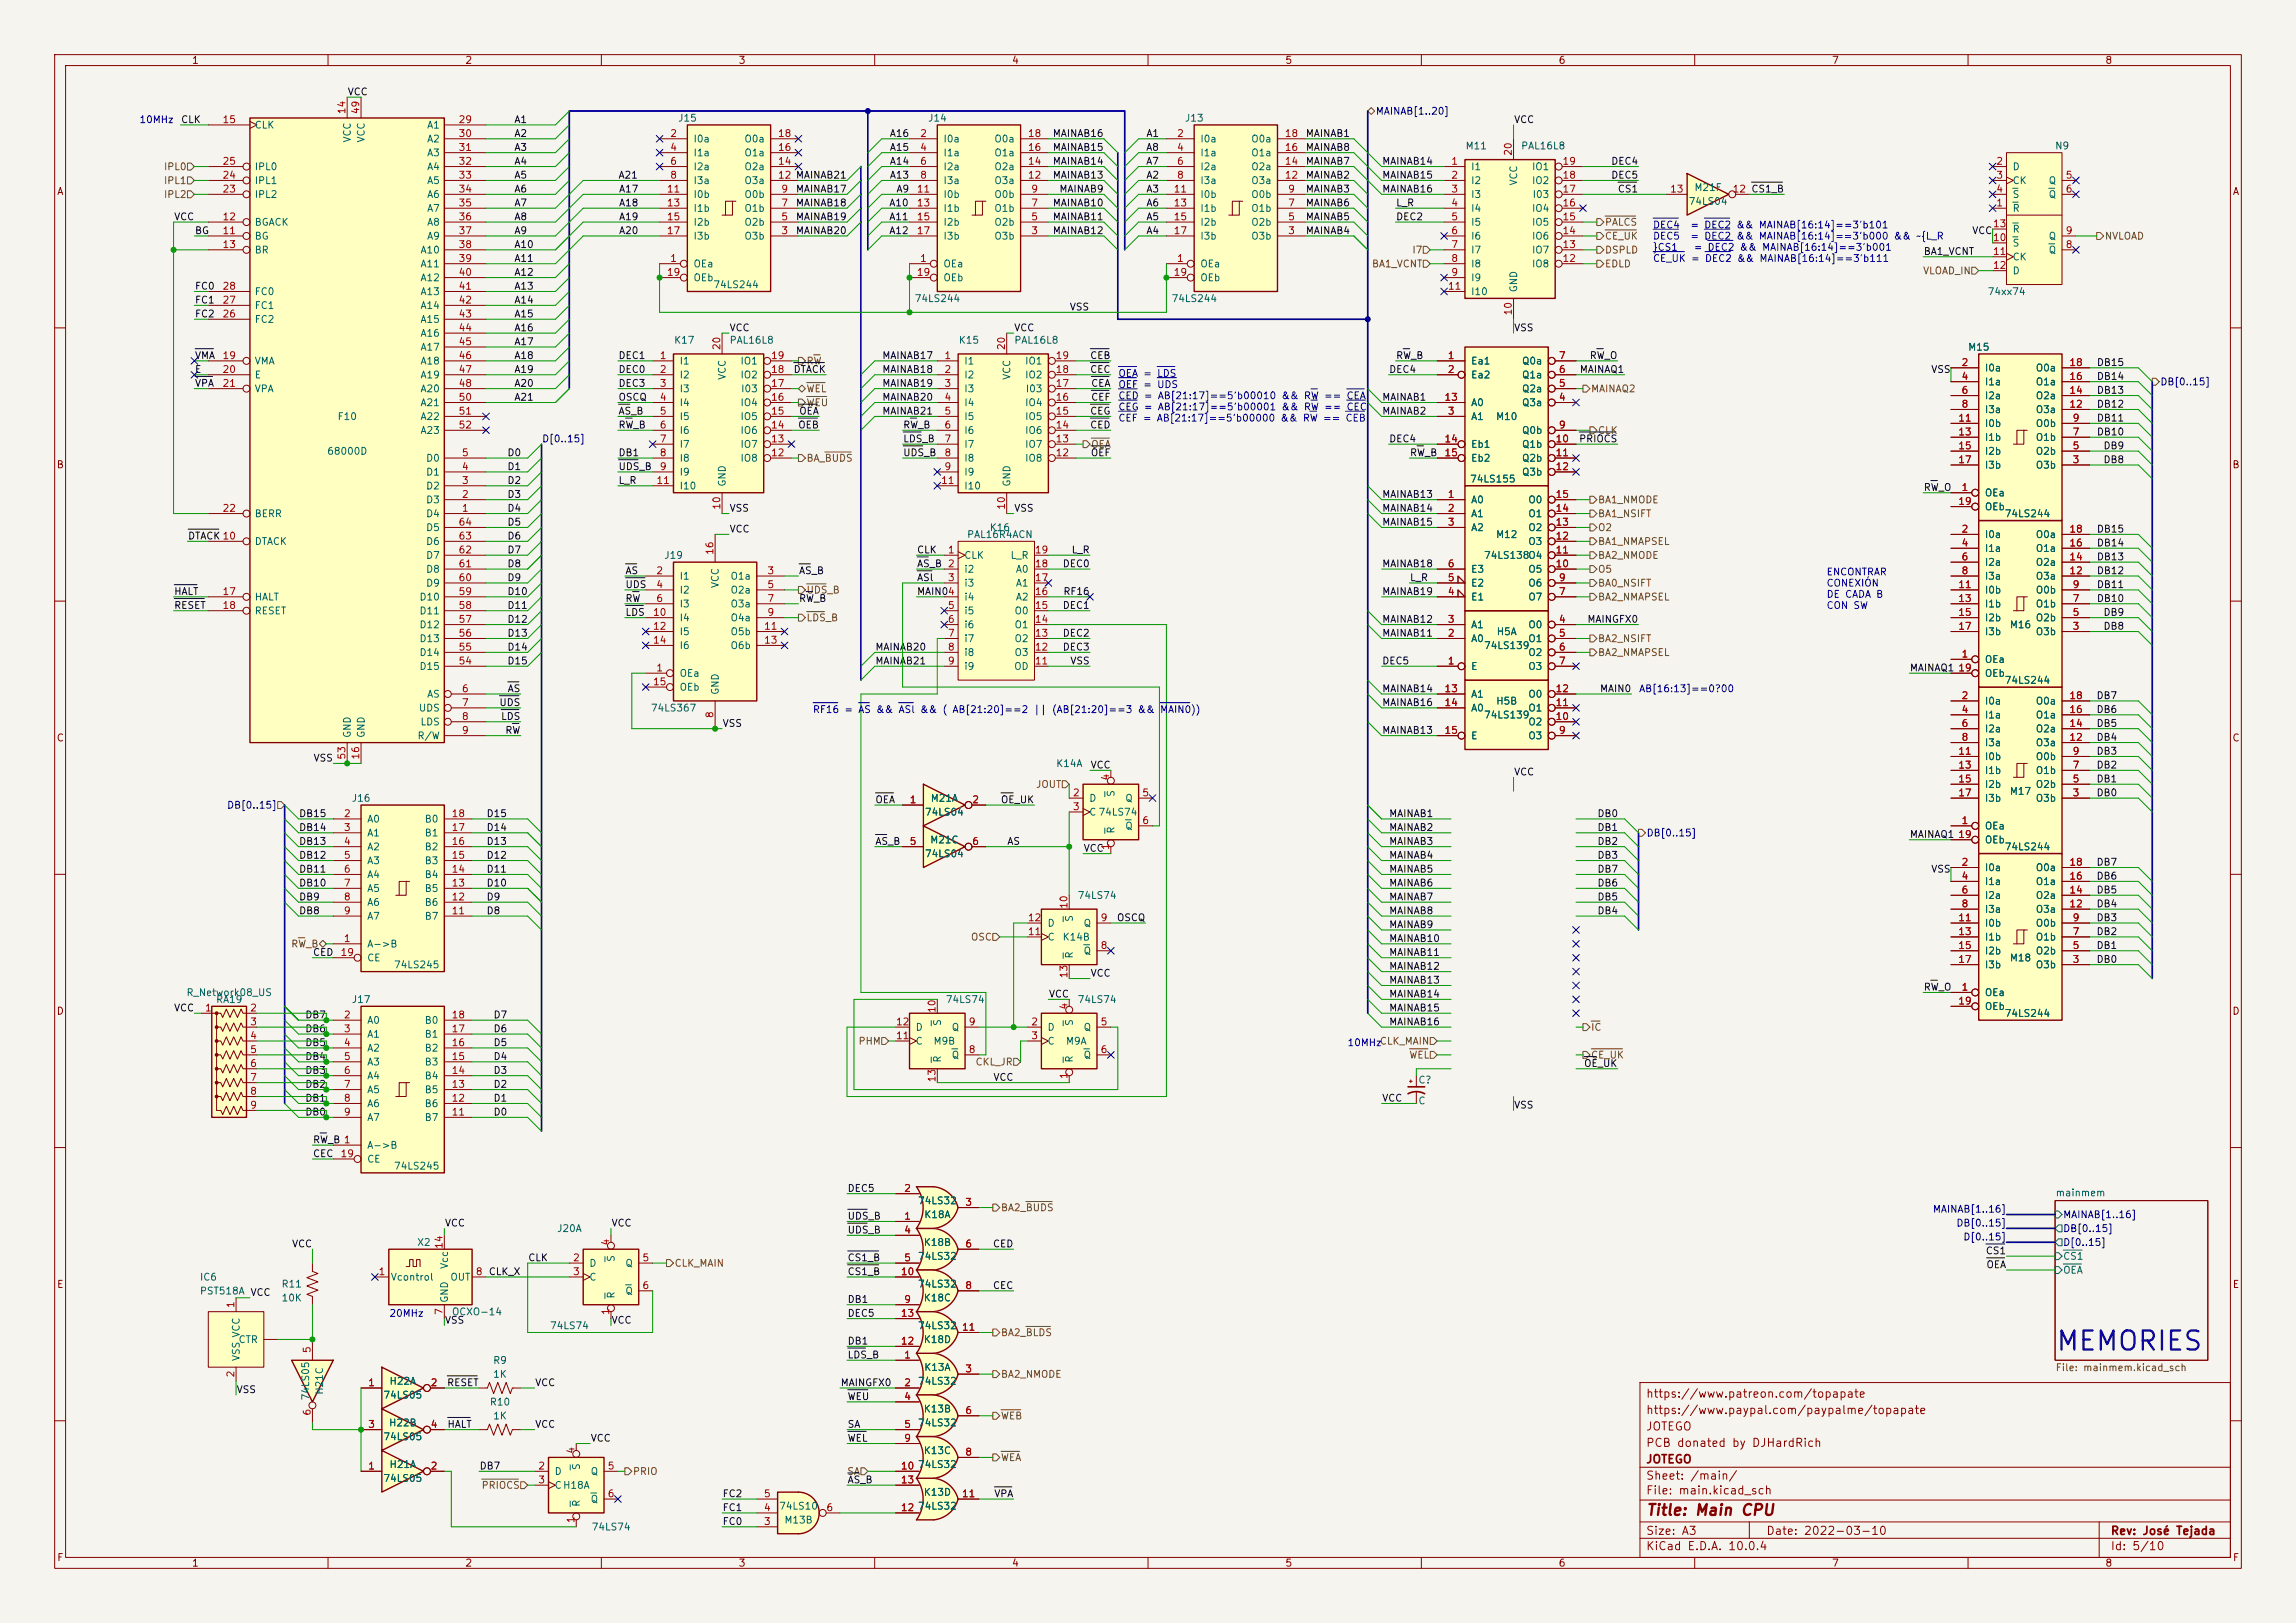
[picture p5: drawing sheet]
<svg xmlns="http://www.w3.org/2000/svg" width="420mm" height="297mm" viewBox="0 0 420 297" stroke-linecap="round" stroke-linejoin="round" font-family="sans-serif">
<defs><g id="words">
<text font-size="3.5" fill="#0000c2" x="375.9" y="248">MEMORIES</text>
<text font-size="2" fill="#840000" x="301" y="277.8">Title: Main CPU</text>
<g font-size="1.5" fill="#840000">
<text x="301" y="256.1">https://www.patreon.com/topapate</text>
<text x="301" y="262.1">JOTEGO</text>
<text x="301" y="259.1">https://www.paypal.com/paypalme/topapate</text>
<text x="301" y="268.1">JOTEGO</text>
<text x="301" y="265.1">PCB donated by DJHardRich</text>
<text x="301" y="273.8">File: main.kicad_sch</text>
<text x="301" y="271.1">Sheet: /main/</text>
<text x="301" y="281.2">Size: A3</text>
<text x="323" y="281.2">Date: 2022-03-10</text>
<text x="386" y="281.2">Rev: José Tejada</text>
<text x="301" y="284">KiCad E.D.A. 10.0.4</text>
<text x="386" y="284">Id: 5/10</text>
</g>
<g font-size="1.3" fill="#840000">
<text x="35" y="12">1</text>
<text x="85" y="12">2</text>
<text x="135" y="12">3</text>
<text x="185" y="12">4</text>
<text x="235" y="12">5</text>
<text x="285" y="12">6</text>
<text x="335" y="12">7</text>
<text x="385" y="12">8</text>
<text x="10.3" y="36">A</text>
<text x="408.3" y="36">A</text>
<text x="10.3" y="86">B</text>
<text x="408.2" y="86">B</text>
<text x="10.3" y="136">C</text>
<text x="408.2" y="136">C</text>
<text x="10.3" y="186">D</text>
<text x="408.2" y="186">D</text>
<text x="10.3" y="236">E</text>
<text x="408.3" y="236">E</text>
<text x="10.3" y="286">F</text>
<text x="35" y="287">1</text>
<text x="85" y="287">2</text>
<text x="135" y="287">3</text>
<text x="185" y="287">4</text>
<text x="235" y="287">5</text>
<text x="285" y="287">6</text>
<text x="335" y="287">7</text>
<text x="385" y="287">8</text>
<text x="408.3" y="286">F</text>
</g>
<g font-size="1.3" fill="#0f0f0f">
<text x="63.5" y="17.7">VCC</text>
<text x="33" y="22.8">CLK</text>
<text x="94" y="22.8">A1</text>
<text x="276.9" y="22.8">VCC</text>
<text x="94" y="27.9">A3</text>
<text x="94" y="25.4">A2</text>
<text x="162.7" y="27.9">A15</text>
<text x="162.7" y="25.4">A16</text>
<text x="192.5" y="27.9">MAINAB15</text>
<text x="192.5" y="25.4">MAINAB16</text>
<text x="209.5" y="27.9">A8</text>
<text x="209.6" y="25.4">A1</text>
<text x="238.8" y="27.9">MAINAB8</text>
<text x="238.8" y="25.4">MAINAB1</text>
<text x="94" y="33">A5</text>
<text x="94" y="35.5">A6</text>
<text x="94" y="30.4">A4</text>
<text x="113" y="33">A21</text>
<text x="113.1" y="35.5">A17</text>
<text x="145.5" y="35.5">MAINAB17</text>
<text x="162.7" y="33">A13</text>
<text x="162.7" y="30.4">A14</text>
<text x="163.9" y="35.5">A9</text>
<text x="192.5" y="30.4">MAINAB14</text>
<text x="192.5" y="33">MAINAB13</text>
<text x="193.7" y="35.5">MAINAB9</text>
<text x="209.5" y="30.4">A7</text>
<text x="209.6" y="35.5">A3</text>
<text x="209.6" y="33">A2</text>
<text x="238.8" y="33">MAINAB2</text>
<text x="238.8" y="30.4">MAINAB7</text>
<text x="238.8" y="35.5">MAINAB3</text>
<text x="252.7" y="30.4">MAINAB14</text>
<text x="252.7" y="33">MAINAB15</text>
<text x="252.7" y="35.5">MAINAB16</text>
<text x="294.6" y="30.4">DEC4</text>
<text x="294.6" y="33">DEC5</text>
<text x="295.8" y="35.5">CS1</text>
<text x="31.7" y="40.6">VCC</text>
<text x="94" y="40.6">A8</text>
<text x="94" y="38.1">A7</text>
<text x="113.1" y="40.6">A19</text>
<text x="113.1" y="38.1">A18</text>
<text x="145.5" y="38.1">MAINAB18</text>
<text x="145.5" y="40.6">MAINAB19</text>
<text x="162.6" y="40.6">A11</text>
<text x="162.6" y="38.1">A10</text>
<text x="192.5" y="40.6">MAINAB11</text>
<text x="192.5" y="38.1">MAINAB10</text>
<text x="209.6" y="40.6">A5</text>
<text x="209.6" y="38.1">A6</text>
<text x="238.8" y="38.1">MAINAB6</text>
<text x="238.8" y="40.6">MAINAB5</text>
<text x="255.3" y="40.6">DEC2</text>
<text x="255.3" y="38.1">L_R</text>
<text x="35.6" y="43.1">BG</text>
<text x="94" y="43.1">A9</text>
<text x="94" y="45.7">A10</text>
<text x="113.1" y="43.1">A20</text>
<text x="145.5" y="43.1">MAINAB20</text>
<text x="162.6" y="43.1">A12</text>
<text x="192.5" y="43.1">MAINAB12</text>
<text x="209.6" y="43.1">A4</text>
<text x="238.8" y="43.1">MAINAB4</text>
<text x="351.8" y="47">BA1_VCNT</text>
<text x="360.7" y="43.1">VCC</text>
<text x="35.6" y="53.3">FC0</text>
<text x="94" y="53.3">A13</text>
<text x="94" y="48.2">A11</text>
<text x="94" y="50.8">A12</text>
<text x="35.6" y="58.4">FC2</text>
<text x="35.6" y="55.8">FC1</text>
<text x="94" y="55.8">A14</text>
<text x="94" y="58.4">A15</text>
<text x="195.6" y="57.1">VSS</text>
<text x="94" y="60.9">A16</text>
<text x="94" y="63.5">A17</text>
<text x="133.3" y="60.9">VCC</text>
<text x="185.4" y="60.9">VCC</text>
<text x="276.9" y="60.9">VSS</text>
<text x="35.6" y="71.1">VPA</text>
<text x="35.6" y="66">VMA</text>
<text x="35.6" y="68.5">E</text>
<text x="94" y="71.1">A20</text>
<text x="94" y="66">A18</text>
<text x="94" y="68.5">A19</text>
<text x="113" y="66">DEC1</text>
<text x="113" y="68.5">DEC0</text>
<text x="113" y="71.1">DEC3</text>
<text x="145.1" y="68.5">DTACK</text>
<text x="161.3" y="71.1">MAINAB19</text>
<text x="161.3" y="68.5">MAINAB18</text>
<text x="161.3" y="66">MAINAB17</text>
<text x="199.3" y="68.5">CEC</text>
<text x="199.3" y="66">CEB</text>
<text x="199.5" y="71.1">CEA</text>
<text x="254" y="68.5">DEC4</text>
<text x="255.3" y="66">RW_B</text>
<text x="288.9" y="68.5">MAINAQ1</text>
<text x="290.7" y="66">RW_O</text>
<text x="353.2" y="68.5">VSS</text>
<text x="383.5" y="69.8">DB14</text>
<text x="383.5" y="67.3">DB15</text>
<text x="94" y="73.6">A21</text>
<text x="113" y="73.6">OSCQ</text>
<text x="113" y="76.2">AS_B</text>
<text x="146.1" y="76.2">OEA</text>
<text x="161.3" y="76.2">MAINAB21</text>
<text x="161.3" y="73.6">MAINAB20</text>
<text x="199.3" y="76.2">CEG</text>
<text x="199.5" y="73.6">CEF</text>
<text x="252.7" y="76.2">MAINAB2</text>
<text x="252.7" y="73.6">MAINAB1</text>
<text x="383.5" y="77.4">DB11</text>
<text x="383.5" y="72.4">DB13</text>
<text x="383.5" y="74.9">DB12</text>
<text x="92.7" y="83.8">D0</text>
<text x="113" y="83.8">DB1</text>
<text x="113" y="78.7">RW_B</text>
<text x="145.9" y="78.7">OEB</text>
<text x="165.1" y="81.2">LDS_B</text>
<text x="165.1" y="78.7">RW_B</text>
<text x="165.1" y="83.8">UDS_B</text>
<text x="199.3" y="78.7">CED</text>
<text x="199.4" y="83.8">OEF</text>
<text x="254" y="81.2">DEC4</text>
<text x="257.8" y="83.8">RW_B</text>
<text x="288.8" y="81.2">PRIOCS</text>
<text x="383.5" y="80">DB10</text>
<text x="384.7" y="82.5">DB9</text>
<text x="92.7" y="86.3">D1</text>
<text x="92.7" y="88.9">D2</text>
<text x="113" y="86.3">UDS_B</text>
<text x="113" y="88.9">L_R</text>
<text x="384.7" y="85.1">DB8</text>
<text x="92.7" y="93.9">D4</text>
<text x="92.7" y="91.4">D3</text>
<text x="133.3" y="93.9">VSS</text>
<text x="185.4" y="93.9">VSS</text>
<text x="252.7" y="91.4">MAINAB13</text>
<text x="252.7" y="93.9">MAINAB14</text>
<text x="351.8" y="90.1">RW_O</text>
<text x="34.3" y="99">DTACK 10</text>
<text x="92.7" y="101.6">D7</text>
<text x="92.7" y="96.5">D5</text>
<text x="92.7" y="99">D6</text>
<text x="133.3" y="97.8">VCC</text>
<text x="167.6" y="101.6">CLK</text>
<text x="195.9" y="101.6">L_R</text>
<text x="252.7" y="96.5">MAINAB15</text>
<text x="383.5" y="97.8">DB15</text>
<text x="383.5" y="100.3">DB14</text>
<text x="92.7" y="106.6">D9</text>
<text x="92.7" y="104.1">D8</text>
<text x="114.3" y="107.9">UDS</text>
<text x="114.3" y="105.4">AS</text>
<text x="146" y="105.4">AS_B</text>
<text x="167.6" y="104.1">AS_B</text>
<text x="167.6" y="106.6">ASl</text>
<text x="194.3" y="104.1">DEC0</text>
<text x="252.7" y="104.1">MAINAB18</text>
<text x="257.8" y="106.6">L_R</text>
<text x="383.5" y="102.8">DB13</text>
<text x="383.5" y="105.4">DB12</text>
<text x="383.5" y="107.9">DB11</text>
<text x="31.7" y="111.7">RESET</text>
<text x="31.7" y="109.2">HALT</text>
<text x="92.7" y="111.7">D11</text>
<text x="92.7" y="109.2">D10</text>
<text x="114.3" y="110.5">RW</text>
<text x="114.3" y="113">LDS</text>
<text x="146" y="110.5">RW_B</text>
<text x="167.6" y="109.2">MAIN04</text>
<text x="194.3" y="111.7">DEC1</text>
<text x="194.4" y="109.2">RF16</text>
<text x="252.7" y="109.2">MAINAB19</text>
<text x="383.5" y="110.5">DB10</text>
<text x="384.7" y="113">DB9</text>
<text x="92.7" y="119.3">D14</text>
<text x="92.7" y="114.3">D12</text>
<text x="92.7" y="116.8">D13</text>
<text x="160" y="119.3">MAINAB20</text>
<text x="194.3" y="116.8">DEC2</text>
<text x="194.3" y="119.3">DEC3</text>
<text x="252.7" y="114.3">MAINAB12</text>
<text x="252.7" y="116.8">MAINAB11</text>
<text x="290.3" y="114.3">MAINGFX0</text>
<text x="384.7" y="115.5">DB8</text>
<text x="92.7" y="121.9">D15</text>
<text x="160" y="121.9">MAINAB21</text>
<text x="195.7" y="121.9">VSS</text>
<text x="252.7" y="121.9">DEC5</text>
<text x="349.2" y="123.2">MAINAQ1</text>
<text x="91.2" y="129.5">UDS</text>
<text x="92.7" y="127">AS</text>
<text x="252.7" y="129.5">MAINAB16</text>
<text x="252.7" y="127">MAINAB14</text>
<text x="292.6" y="127">MAIN0</text>
<text x="383.4" y="130.8">DB6</text>
<text x="383.4" y="128.2">DB7</text>
<text x="91.5" y="132">LDS</text>
<text x="92.3" y="134.6">RW</text>
<text x="132.1" y="133.3">VSS</text>
<text x="252.7" y="134.6">MAINAB13</text>
<text x="383.4" y="133.3">DB5</text>
<text x="383.4" y="135.9">DB4</text>
<text x="57.2" y="139.7">VSS</text>
<text x="199.4" y="140.9">VCC</text>
<text x="276.9" y="142.2">VCC</text>
<text x="383.4" y="143.5">DB1</text>
<text x="383.4" y="140.9">DB2</text>
<text x="383.4" y="138.4">DB3</text>
<text x="54.6" y="149.8">DB15</text>
<text x="88.9" y="149.8">D15</text>
<text x="160" y="147.3">OEA</text>
<text x="183" y="147.3">OE_UK</text>
<text x="254" y="149.8">MAINAB1</text>
<text x="292.1" y="149.8">DB0</text>
<text x="383.4" y="146">DB0</text>
<text x="54.6" y="154.9">DB13</text>
<text x="54.6" y="152.4">DB14</text>
<text x="88.9" y="154.9">D13</text>
<text x="88.9" y="152.4">D14</text>
<text x="160" y="154.9">AS_B</text>
<text x="184.1" y="154.9">AS</text>
<text x="254" y="154.9">MAINAB3</text>
<text x="254" y="152.4">MAINAB2</text>
<text x="292.1" y="152.4">DB1</text>
<text x="292.1" y="154.9">DB2</text>
<text x="349.2" y="153.6">MAINAQ1</text>
<text x="54.6" y="160">DB11</text>
<text x="54.6" y="157.4">DB12</text>
<text x="88.9" y="157.4">D12</text>
<text x="88.9" y="160">D11</text>
<text x="198.1" y="156.2">VCC</text>
<text x="254" y="157.4">MAINAB4</text>
<text x="254" y="160">MAINAB5</text>
<text x="292.1" y="160">DB7</text>
<text x="292.1" y="157.4">DB3</text>
<text x="353.2" y="160">VSS</text>
<text x="383.4" y="158.7">DB7</text>
<text x="383.4" y="161.3">DB6</text>
<text x="54.6" y="167.6">DB8</text>
<text x="54.6" y="165.1">DB9</text>
<text x="54.6" y="162.5">DB10</text>
<text x="88.9" y="162.5">D10</text>
<text x="88.9" y="165.1">D9</text>
<text x="88.9" y="167.6">D8</text>
<text x="254" y="162.5">MAINAB6</text>
<text x="254" y="165.1">MAINAB7</text>
<text x="254" y="167.6">MAINAB8</text>
<text x="292.1" y="167.6">DB4</text>
<text x="292.1" y="165.1">DB5</text>
<text x="292.1" y="162.5">DB6</text>
<text x="383.4" y="163.8">DB5</text>
<text x="383.4" y="166.3">DB4</text>
<text x="204.2" y="168.9">OSCQ</text>
<text x="254" y="172.7">MAINAB10</text>
<text x="254" y="170.1">MAINAB9</text>
<text x="383.4" y="168.9">DB3</text>
<text x="383.4" y="171.4">DB2</text>
<text x="383.4" y="174">DB1</text>
<text x="57.1" y="175.2">CED</text>
<text x="199.4" y="179">VCC</text>
<text x="254" y="175.2">MAINAB11</text>
<text x="254" y="177.8">MAINAB12</text>
<text x="383.4" y="176.5">DB0</text>
<text x="31.7" y="185.4">VCC</text>
<text x="191.8" y="182.8">VCC</text>
<text x="254" y="185.4">MAINAB15</text>
<text x="254" y="180.3">MAINAB13</text>
<text x="254" y="182.8">MAINAB14</text>
<text x="351.8" y="181.6">RW_O</text>
<text x="55.7" y="186.7">DB7</text>
<text x="55.7" y="189.2">DB6</text>
<text x="55.7" y="191.7">DB5</text>
<text x="90.2" y="186.7">D7</text>
<text x="90.2" y="189.2">D6</text>
<text x="90.2" y="191.7">D5</text>
<text x="254" y="187.9">MAINAB16</text>
<text x="55.7" y="196.8">DB3</text>
<text x="55.7" y="194.3">DB4</text>
<text x="90.2" y="194.3">D4</text>
<text x="90.2" y="196.8">D3</text>
<text x="289.7" y="195.5">OE_UK</text>
<text x="55.7" y="201.9">DB1</text>
<text x="55.7" y="199.4">DB2</text>
<text x="90.2" y="201.9">D1</text>
<text x="90.2" y="199.4">D2</text>
<text x="181.6" y="198.1">VCC</text>
<text x="252.7" y="201.9">VCC</text>
<text x="276.9" y="203.2">VSS</text>
<text x="55.7" y="204.4">DB0</text>
<text x="57.1" y="209.5">RW_B 1</text>
<text x="90.2" y="204.4">D0</text>
<text x="57.1" y="212.1">CEC</text>
<text x="154.9" y="218.4">DEC5</text>
<text x="81.3" y="224.8">VCC</text>
<text x="111.8" y="224.8">VCC</text>
<text x="154.9" y="226">UDS_B</text>
<text x="154.9" y="223.5">UDS_B</text>
<text x="53.3" y="228.6">VCC</text>
<text x="89.3" y="233.6">CLK_X</text>
<text x="96.5" y="231.1">CLK</text>
<text x="154.9" y="231.1">CS1_B</text>
<text x="154.9" y="233.6">CS1_B</text>
<text x="181.5" y="228.6">CED</text>
<text x="363.1" y="229.8">CS1</text>
<text x="363.3" y="232.4">OEA</text>
<text x="45.7" y="237.5">VCC</text>
<text x="154.9" y="238.7">DB1</text>
<text x="181.5" y="236.2">CEC</text>
<text x="81.3" y="242.5">VSS</text>
<text x="111.8" y="242.5">VCC</text>
<text x="154.9" y="241.3">DEC5</text>
<text x="154.9" y="246.3">DB1</text>
<text x="154.9" y="248.9">LDS_B</text>
<text x="43.2" y="255.2">VSS</text>
<text x="81.7" y="254">RESET</text>
<text x="97.8" y="254">VCC</text>
<text x="153.7" y="254">MAINGFX0</text>
<text x="154.9" y="256.5">WEU</text>
<text x="81.7" y="261.6">HALT</text>
<text x="97.8" y="261.6">VCC</text>
<text x="154.9" y="261.6">SA</text>
<text x="87.6" y="269.2">DB7</text>
<text x="107.9" y="264.1">VCC</text>
<text x="154.9" y="264.1">WEL</text>
<text x="132.1" y="274.3">FC2</text>
<text x="154.9" y="271.7">AS_B</text>
<text x="181.8" y="274.3">VPA</text>
<text x="132.1" y="276.8">FC1</text>
<text x="132.1" y="279.4">FC0</text>
</g>
<g font-size="1.3" fill="#0000c2">
<text x="25.4" y="22.8">10MHz</text>
<text x="302.3" y="42.1">DEC4</text>
<text x="302.3" y="44.1">DEC5</text>
<text x="302.3" y="46.2">}CS1</text>
<text x="309.1" y="42.1">= DEC2 &amp;&amp; MAINAB[16:14]==3'b101</text>
<text x="309.1" y="44.1">= DEC2 &amp;&amp; MAINAB[16:14]==3'b000 &amp;&amp; ~{L_R</text>
<text x="309.7" y="46.2">= DEC2 &amp;&amp; MAINAB[16:14]==3'b001</text>
<text x="302.3" y="48.2">CE_UK = DEC2 &amp;&amp; MAINAB[16:14]==3'b111</text>
<text x="204.5" y="69.3">OEA = LDS</text>
<text x="204.5" y="71.3">OEF = UDS</text>
<text x="204.5" y="73.4">CED = AB[21:17]==5’b00010 &amp;&amp; RW == CEA</text>
<text x="204.5" y="75.4">CEG = AB[21:17]==5’b00001 &amp;&amp; RW == CEC</text>
<text x="204.5" y="77.4">CEF = AB[21:17]==5’b00000 &amp;&amp; RW == CEB</text>
<text x="334" y="105.6">ENCONTRAR</text>
<text x="334" y="107.6">CONEXIÓN</text>
<text x="334" y="109.7">DE CADA B</text>
<text x="334" y="111.7">CON SW</text>
<text x="148.6" y="130.8">RF16 = AS &amp;&amp; ASl &amp;&amp; ( AB[21:20]==2 || (AB[21:20]==3 &amp;&amp;</text>
<text x="212.1" y="130.8">MAIN0))</text>
<text x="299.7" y="127">AB[16:13]==0?00</text>
<text x="246.4" y="191.7">10MHzCLK_MAIN</text>
<text x="71.1" y="241.3">20MHz</text>
</g>
<g font-size="1.3" fill="#a90000">
<text x="40.6" y="22.8">15</text>
<text x="63.5" y="21" transform="rotate(-90 63.5 21)">14</text>
<text x="66" y="21" transform="rotate(-90 66 21)">49</text>
<text x="83.8" y="22.8">29</text>
<text x="83.8" y="25.4">30</text>
<text x="83.8" y="27.9">31</text>
<text x="122.5" y="25.4">2</text>
<text x="122.5" y="27.9">4</text>
<text x="142.2" y="27.9">16</text>
<text x="142.2" y="25.4">18</text>
<text x="168.2" y="25.4">2</text>
<text x="168.2" y="27.9">4</text>
<text x="187.9" y="27.9">16</text>
<text x="187.9" y="25.4">18</text>
<text x="215.2" y="25.4">2</text>
<text x="215.2" y="27.9">4</text>
<text x="234.9" y="27.9">16</text>
<text x="234.9" y="25.4">18</text>
<text x="276.8" y="28.6" transform="rotate(-90 276.8 28.6)">20</text>
<text x="40.6" y="35.5">23</text>
<text x="40.6" y="33">24</text>
<text x="40.6" y="30.5">25</text>
<text x="83.8" y="30.5">32</text>
<text x="83.8" y="33">33</text>
<text x="83.8" y="35.5">34</text>
<text x="121.9" y="35.5">11</text>
<text x="122.5" y="30.5">6</text>
<text x="122.5" y="33">8</text>
<text x="142.2" y="33">12 MAINAB21</text>
<text x="142.2" y="30.5">14</text>
<text x="142.8" y="35.5">9</text>
<text x="167.6" y="35.5">11</text>
<text x="168.2" y="30.5">6</text>
<text x="168.2" y="33">8</text>
<text x="187.9" y="33">12</text>
<text x="187.9" y="30.5">14</text>
<text x="188.5" y="35.5">9</text>
<text x="214.6" y="35.5">11</text>
<text x="215.2" y="30.5">6</text>
<text x="215.2" y="33">8</text>
<text x="234.9" y="33">12</text>
<text x="234.9" y="30.5">14</text>
<text x="235.5" y="35.5">9</text>
<text x="265.4" y="30.5">1</text>
<text x="265.4" y="33">2</text>
<text x="265.4" y="35.5">3</text>
<text x="285.7" y="35.5">17</text>
<text x="285.7" y="33">18</text>
<text x="285.7" y="30.5">19</text>
<text x="305.4" y="35.5">13</text>
<text x="316.8" y="35.5">12 CS1_B</text>
<text x="365.1" y="30.5">2</text>
<text x="365.1" y="33">3</text>
<text x="365.1" y="35.5">4</text>
<text x="377.8" y="33">5</text>
<text x="377.8" y="35.5">6</text>
<text x="40.6" y="40.6">12</text>
<text x="83.8" y="38.1">35</text>
<text x="83.8" y="40.6">36</text>
<text x="121.9" y="38.1">13</text>
<text x="121.9" y="40.6">15</text>
<text x="142.8" y="40.6">5</text>
<text x="142.8" y="38.1">7</text>
<text x="167.6" y="38.1">13</text>
<text x="167.6" y="40.6">15</text>
<text x="188.5" y="40.6">5</text>
<text x="188.5" y="38.1">7</text>
<text x="214.6" y="38.1">13</text>
<text x="214.6" y="40.6">15</text>
<text x="235.5" y="40.6">5</text>
<text x="235.5" y="38.1">7</text>
<text x="265.4" y="38.1">4</text>
<text x="265.4" y="40.6">5</text>
<text x="285.7" y="40.6">15</text>
<text x="285.7" y="38.1">16</text>
<text x="364.4" y="41.9">13</text>
<text x="365.1" y="38.1">1</text>
<text x="40.6" y="43.2">11</text>
<text x="40.6" y="45.7">13</text>
<text x="83.8" y="43.2">37</text>
<text x="83.8" y="45.7">38</text>
<text x="121.9" y="43.2">17</text>
<text x="142.8" y="43.2">3</text>
<text x="167.6" y="43.2">17</text>
<text x="188.5" y="43.2">3</text>
<text x="214.6" y="43.2">17</text>
<text x="235.5" y="43.2">3</text>
<text x="265.4" y="43.2">6</text>
<text x="265.4" y="45.7">7</text>
<text x="285.7" y="45.7">13</text>
<text x="285.7" y="43.2">14</text>
<text x="364.4" y="44.4">10</text>
<text x="364.4" y="47">11</text>
<text x="377.8" y="45.7">8</text>
<text x="377.8" y="43.2">9</text>
<text x="40.6" y="53.3">28</text>
<text x="83.8" y="48.2">39</text>
<text x="83.8" y="50.8">40</text>
<text x="83.8" y="53.3">41</text>
<text x="121.9" y="50.8">19</text>
<text x="122.5" y="48.2">1</text>
<text x="167.6" y="50.8">19</text>
<text x="168.2" y="48.2">1</text>
<text x="214.6" y="50.8">19</text>
<text x="215.2" y="48.2">1</text>
<text x="264.8" y="53.3">11</text>
<text x="265.4" y="48.2">8</text>
<text x="265.4" y="50.8">9</text>
<text x="285.7" y="48.2">12</text>
<text x="364.4" y="49.5">12</text>
<text x="40.6" y="58.4">26</text>
<text x="40.6" y="55.9">27</text>
<text x="83.8" y="55.9">42</text>
<text x="83.8" y="58.4">43</text>
<text x="276.8" y="57.8" transform="rotate(-90 276.8 57.8)">10</text>
<text x="83.8" y="60.9">44</text>
<text x="83.8" y="63.5">45</text>
<text x="132.1" y="64.2" transform="rotate(-90 132.1 64.2)">20</text>
<text x="184.1" y="64.2" transform="rotate(-90 184.1 64.2)">20</text>
<text x="40.6" y="66">19</text>
<text x="40.6" y="68.6">20</text>
<text x="40.6" y="71.1">21</text>
<text x="83.8" y="66">46</text>
<text x="83.8" y="68.6">47</text>
<text x="83.8" y="71.1">48</text>
<text x="120.6" y="66">1</text>
<text x="120.6" y="68.6">2</text>
<text x="120.6" y="71.1">3</text>
<text x="140.9" y="71.1">17</text>
<text x="140.9" y="68.6">18</text>
<text x="140.9" y="66">19</text>
<text x="172.6" y="66">1</text>
<text x="172.6" y="68.6">2</text>
<text x="172.6" y="71.1">3</text>
<text x="193" y="71.1">17</text>
<text x="193" y="68.6">18</text>
<text x="193" y="66">19</text>
<text x="264.7" y="66">1</text>
<text x="264.7" y="68.6">2</text>
<text x="285" y="71.1">5</text>
<text x="285" y="68.6">6</text>
<text x="285" y="66">7</text>
<text x="358.7" y="67.3">2</text>
<text x="358.7" y="69.8">4</text>
<text x="378.4" y="69.8">16</text>
<text x="378.4" y="67.3">18</text>
<text x="83.8" y="73.6">50</text>
<text x="83.8" y="76.2">51</text>
<text x="120.6" y="73.6">4</text>
<text x="120.6" y="76.2">5</text>
<text x="140.9" y="76.2">15</text>
<text x="140.9" y="73.6">16</text>
<text x="172.6" y="73.6">4</text>
<text x="172.6" y="76.2">5</text>
<text x="193" y="76.2">15</text>
<text x="193" y="73.6">16</text>
<text x="264.1" y="73.6">13</text>
<text x="264.7" y="76.2">3</text>
<text x="285" y="73.6">4</text>
<text x="358.1" y="77.4">11</text>
<text x="358.7" y="72.4">6</text>
<text x="358.7" y="74.9">8</text>
<text x="378.4" y="74.9">12</text>
<text x="378.4" y="72.4">14</text>
<text x="379" y="77.4">9</text>
<text x="83.8" y="78.7">52</text>
<text x="84.4" y="83.8">5</text>
<text x="120.6" y="78.7">6</text>
<text x="120.6" y="81.3">7</text>
<text x="120.6" y="83.8">8</text>
<text x="140.9" y="83.8">12</text>
<text x="140.9" y="81.3">13</text>
<text x="140.9" y="78.7">14</text>
<text x="172.6" y="78.7">6</text>
<text x="172.6" y="81.3">7</text>
<text x="172.6" y="83.8">8</text>
<text x="193" y="83.8">12</text>
<text x="193" y="81.3">13</text>
<text x="193" y="78.7">14</text>
<text x="264.1" y="81.3">14</text>
<text x="264.1" y="83.8">15</text>
<text x="284.4" y="81.3">10</text>
<text x="284.4" y="83.8">11</text>
<text x="285" y="78.7">9</text>
<text x="358.1" y="80">13</text>
<text x="358.1" y="82.5">15</text>
<text x="379" y="82.5">5</text>
<text x="379" y="80">7</text>
<text x="84.4" y="88.9">3</text>
<text x="84.4" y="86.3">4</text>
<text x="120" y="88.9">11</text>
<text x="120.6" y="86.3">9</text>
<text x="172" y="88.9">11</text>
<text x="172.6" y="86.3">9</text>
<text x="284.4" y="86.3">12</text>
<text x="358.1" y="85.1">17</text>
<text x="379" y="85.1">3</text>
<text x="40.6" y="94">22</text>
<text x="84.4" y="94">1</text>
<text x="84.4" y="91.4">2</text>
<text x="132.1" y="93.4" transform="rotate(-90 132.1 93.4)">10</text>
<text x="184.1" y="93.4" transform="rotate(-90 184.1 93.4)">10</text>
<text x="264.7" y="91.4">1</text>
<text x="264.7" y="94">2</text>
<text x="284.4" y="94">14</text>
<text x="284.4" y="91.4">15</text>
<text x="358.1" y="92.7">19</text>
<text x="358.7" y="90.1">1</text>
<text x="83.8" y="101.6">62</text>
<text x="83.8" y="99">63</text>
<text x="83.8" y="96.5">64</text>
<text x="130.8" y="101.6" transform="rotate(-90 130.8 101.6)">16</text>
<text x="173.3" y="101.6">1</text>
<text x="189.2" y="101.6">19</text>
<text x="264.7" y="96.5">3</text>
<text x="284.4" y="101.6">11</text>
<text x="284.4" y="99">12</text>
<text x="284.4" y="96.5">13</text>
<text x="358.7" y="97.8">2</text>
<text x="358.7" y="100.3">4</text>
<text x="378.4" y="100.3">16</text>
<text x="378.4" y="97.8">18</text>
<text x="83.8" y="106.7">60</text>
<text x="83.8" y="104.1">61</text>
<text x="119.9" y="105.4">2</text>
<text x="119.9" y="107.9">4</text>
<text x="140.3" y="105.4">3</text>
<text x="140.3" y="107.9">5</text>
<text x="173.3" y="104.1">2</text>
<text x="173.3" y="106.7">3</text>
<text x="189.2" y="106.7">17</text>
<text x="189.2" y="104.1">18</text>
<text x="264.7" y="106.7">5</text>
<text x="264.7" y="104.1">6</text>
<text x="284.4" y="104.1">10</text>
<text x="285" y="106.7">9</text>
<text x="358.1" y="107.9">11</text>
<text x="358.7" y="102.8">6</text>
<text x="358.7" y="105.4">8</text>
<text x="378.4" y="105.4">12</text>
<text x="378.4" y="102.8">14</text>
<text x="379" y="107.9">9</text>
<text x="40.6" y="109.2">17</text>
<text x="40.6" y="111.7">18</text>
<text x="83.8" y="111.7">58</text>
<text x="83.8" y="109.2">59</text>
<text x="119.3" y="113">10</text>
<text x="119.9" y="110.5">6</text>
<text x="140.3" y="110.5">7</text>
<text x="140.3" y="113">9</text>
<text x="173.3" y="111.7">5</text>
<text x="189.2" y="111.7">15</text>
<text x="189.2" y="109.2">16</text>
<text x="264.7" y="109.2">4</text>
<text x="285" y="109.2">7</text>
<text x="358.1" y="110.5">13</text>
<text x="358.1" y="113">15</text>
<text x="379" y="113">5</text>
<text x="379" y="110.5">7</text>
<text x="83.8" y="119.4">55</text>
<text x="83.8" y="116.8">56</text>
<text x="83.8" y="114.3">57</text>
<text x="119.3" y="115.5">12</text>
<text x="119.3" y="118.1">14</text>
<text x="139.7" y="115.5">11</text>
<text x="139.7" y="118.1">13</text>
<text x="173.3" y="114.3">6</text>
<text x="173.3" y="116.8">7</text>
<text x="173.3" y="119.4">8</text>
<text x="189.2" y="119.4">12</text>
<text x="189.2" y="116.8">13</text>
<text x="189.2" y="114.3">14</text>
<text x="264.7" y="116.8">2</text>
<text x="264.7" y="114.3">3</text>
<text x="285" y="114.3">4</text>
<text x="285" y="116.8">5</text>
<text x="285" y="119.4">6</text>
<text x="358.1" y="115.5">17</text>
<text x="379" y="115.5">3</text>
<text x="83.8" y="121.9">54</text>
<text x="119.3" y="125.7">15</text>
<text x="119.9" y="123.2">1</text>
<text x="173.3" y="121.9">9</text>
<text x="189.2" y="121.9">11</text>
<text x="264.7" y="121.9">1</text>
<text x="285" y="121.9">7</text>
<text x="358.1" y="123.2">19</text>
<text x="358.7" y="120.6">1</text>
<text x="84.4" y="127">6</text>
<text x="84.4" y="129.5">7</text>
<text x="130.8" y="131.5" transform="rotate(-90 130.8 131.5)">8</text>
<text x="264.1" y="127">13</text>
<text x="264.1" y="129.5">14</text>
<text x="284.4" y="129.5">11</text>
<text x="284.4" y="127">12</text>
<text x="358.7" y="128.2">2</text>
<text x="358.7" y="130.8">4</text>
<text x="378.4" y="130.8">16</text>
<text x="378.4" y="128.2">18</text>
<text x="84.4" y="132.1">8</text>
<text x="84.4" y="134.6">9</text>
<text x="264.1" y="134.6">15</text>
<text x="284.4" y="132.1">10</text>
<text x="285" y="134.6">9</text>
<text x="358.7" y="133.3">6</text>
<text x="358.7" y="135.9">8</text>
<text x="378.4" y="135.9">12</text>
<text x="378.4" y="133.3">14</text>
<text x="63.5" y="139.1" transform="rotate(-90 63.5 139.1)">53</text>
<text x="66" y="139.1" transform="rotate(-90 66 139.1)">16</text>
<text x="203.2" y="142.9" transform="rotate(-90 203.2 142.9)">4</text>
<text x="358.1" y="138.4">11</text>
<text x="358.1" y="140.9">13</text>
<text x="358.1" y="143.5">15</text>
<text x="379" y="143.5">5</text>
<text x="379" y="140.9">7</text>
<text x="379" y="138.4">9</text>
<text x="62.8" y="149.8">2</text>
<text x="82.5" y="149.8">18</text>
<text x="166.3" y="147.3">1</text>
<text x="177.7" y="147.3">2</text>
<text x="196.1" y="146">2</text>
<text x="196.1" y="148.6">3</text>
<text x="208.8" y="146">5</text>
<text x="358.1" y="146">17</text>
<text x="379" y="146">3</text>
<text x="62.8" y="152.4">3</text>
<text x="62.8" y="154.9">4</text>
<text x="82.5" y="154.9">16</text>
<text x="82.5" y="152.4">17</text>
<text x="166.3" y="154.9">5</text>
<text x="177.7" y="154.9">6</text>
<text x="203.2" y="155.6" transform="rotate(-90 203.2 155.6)">1</text>
<text x="208.8" y="151.1">6</text>
<text x="358.1" y="153.6">19</text>
<text x="358.7" y="151.1">1</text>
<text x="62.8" y="157.5">5</text>
<text x="62.8" y="160">6</text>
<text x="82.5" y="160">14</text>
<text x="82.5" y="157.5">15</text>
<text x="358.7" y="158.7">2</text>
<text x="358.7" y="161.3">4</text>
<text x="378.4" y="161.3">16</text>
<text x="378.4" y="158.7">18</text>
<text x="62.8" y="162.5">7</text>
<text x="62.8" y="165.1">8</text>
<text x="62.8" y="167.6">9</text>
<text x="82.5" y="167.6">11</text>
<text x="82.5" y="165.1">12</text>
<text x="82.5" y="162.5">13</text>
<text x="195.6" y="166.4" transform="rotate(-90 195.6 166.4)">10</text>
<text x="358.7" y="163.8">6</text>
<text x="358.7" y="166.3">8</text>
<text x="378.4" y="166.3">12</text>
<text x="378.4" y="163.8">14</text>
<text x="62.8" y="172.7">1</text>
<text x="187.9" y="171.4">11</text>
<text x="187.9" y="168.9">12</text>
<text x="201.2" y="174">8</text>
<text x="201.2" y="168.9">9</text>
<text x="358.1" y="168.9">11</text>
<text x="358.1" y="171.4">13</text>
<text x="358.1" y="174">15</text>
<text x="379" y="174">5</text>
<text x="379" y="171.4">7</text>
<text x="379" y="168.9">9</text>
<text x="62.2" y="175.2">19</text>
<text x="195.6" y="179.1" transform="rotate(-90 195.6 179.1)">13</text>
<text x="358.1" y="176.5">17</text>
<text x="379" y="176.5">3</text>
<text x="37.4" y="185.4">1</text>
<text x="45.6" y="185.4">2</text>
<text x="171.4" y="185.5" transform="rotate(-90 171.4 185.5)">10</text>
<text x="195.6" y="184.9" transform="rotate(-90 195.6 184.9)">4</text>
<text x="358.1" y="184.1">19</text>
<text x="358.7" y="181.6">1</text>
<text x="45.6" y="187.9">3</text>
<text x="45.6" y="190.5">4</text>
<text x="62.8" y="186.7">2</text>
<text x="62.8" y="189.2">3</text>
<text x="62.8" y="191.7">4</text>
<text x="82.5" y="191.7">16</text>
<text x="82.5" y="189.2">17</text>
<text x="82.5" y="186.7">18</text>
<text x="163.8" y="190.5">11</text>
<text x="163.8" y="187.9">12</text>
<text x="177.1" y="187.9">9</text>
<text x="188.5" y="187.9">2</text>
<text x="188.5" y="190.5">3</text>
<text x="201.2" y="187.9">5</text>
<text x="45.6" y="193">5</text>
<text x="45.6" y="195.6">6</text>
<text x="62.8" y="194.3">5</text>
<text x="62.8" y="196.8">6</text>
<text x="82.5" y="196.8">14</text>
<text x="82.5" y="194.3">15</text>
<text x="177.1" y="193">8</text>
<text x="195.6" y="197.6" transform="rotate(-90 195.6 197.6)">1</text>
<text x="201.2" y="193">6</text>
<text x="45.6" y="198.1">7</text>
<text x="45.6" y="200.6">8</text>
<text x="45.6" y="203.2">9</text>
<text x="62.8" y="199.4">7</text>
<text x="62.8" y="201.9">8</text>
<text x="82.5" y="201.9">12</text>
<text x="82.5" y="199.4">13</text>
<text x="171.4" y="198.2" transform="rotate(-90 171.4 198.2)">13</text>
<text x="62.8" y="204.4">9</text>
<text x="82.5" y="204.4">11</text>
<text x="62.2" y="212.1">19</text>
<text x="165.3" y="218.4">2</text>
<text x="176.5" y="221">3</text>
<text x="165.3" y="226">4</text>
<text x="165.3" y="223.5">1</text>
<text x="69.1" y="233.7">1</text>
<text x="81.3" y="228.6" transform="rotate(-90 81.3 228.6)">14</text>
<text x="86.9" y="233.7">8</text>
<text x="104.7" y="231.1">2</text>
<text x="104.7" y="233.7">3</text>
<text x="111.7" y="228" transform="rotate(-90 111.7 228)">4</text>
<text x="117.4" y="231.1">5</text>
<text x="164.7" y="233.7">10</text>
<text x="165.3" y="231.1">5</text>
<text x="176.5" y="228.6">6</text>
<text x="43.2" y="239.5" transform="rotate(-90 43.2 239.5)">1</text>
<text x="117.4" y="236.2">6</text>
<text x="165.3" y="238.7">9</text>
<text x="176.5" y="236.2">8</text>
<text x="81.3" y="240.7" transform="rotate(-90 81.3 240.7)">7</text>
<text x="111.7" y="240.7" transform="rotate(-90 111.7 240.7)">1</text>
<text x="164.7" y="241.3">13</text>
<text x="175.9" y="243.8">11</text>
<text x="57.1" y="247.7" transform="rotate(-90 57.1 247.7)">5</text>
<text x="164.7" y="246.4">12</text>
<text x="165.3" y="248.9">1</text>
<text x="176.5" y="251.4">3</text>
<text x="43.2" y="252.2" transform="rotate(-90 43.2 252.2)">2</text>
<text x="67.2" y="254">1</text>
<text x="78.7" y="254">2</text>
<text x="165.3" y="254">2</text>
<text x="165.3" y="256.5">4</text>
<text x="57.1" y="259.2" transform="rotate(-90 57.1 259.2)">6</text>
<text x="67.2" y="261.6">3</text>
<text x="78.7" y="261.6">4</text>
<text x="165.3" y="261.6">5</text>
<text x="176.5" y="259.1">6</text>
<text x="67.2" y="269.2">1</text>
<text x="78.7" y="269.2">2</text>
<text x="98.4" y="269.2">2</text>
<text x="105.4" y="266.1" transform="rotate(-90 105.4 266.1)">4</text>
<text x="111.1" y="269.2">5</text>
<text x="164.7" y="269.2">10</text>
<text x="165.3" y="264.1">9</text>
<text x="176.5" y="266.7">8</text>
<text x="98.4" y="271.8">3</text>
<text x="111.1" y="274.3">6</text>
<text x="139.6" y="274.3">5</text>
<text x="164.7" y="271.8">13</text>
<text x="175.9" y="274.3">11</text>
<text x="105.4" y="278.8" transform="rotate(-90 105.4 278.8)">1</text>
<text x="139.6" y="279.4">3</text>
<text x="139.6" y="276.8">4</text>
<text x="151.1" y="276.8">6</text>
<text x="164.7" y="276.8">12</text>
</g>
<g font-size="1.3" fill="#006464">
<text x="46.5" y="23.8">CLK</text>
<text x="78" y="23.8">A1</text>
<text x="123.9" y="22.6">J15</text>
<text x="169.7" y="22.6">J14</text>
<text x="216.6" y="22.6">J13</text>
<text x="64.5" y="26.2" transform="rotate(-90 64.5 26.2)">VCC</text>
<text x="67" y="26.2" transform="rotate(-90 67 26.2)">VCC</text>
<text x="78" y="26.4">A2</text>
<text x="78" y="28.9">A3</text>
<text x="126.7" y="26.4">I0a</text>
<text x="126.7" y="28.9">I1a</text>
<text x="136.1" y="28.9">O1a</text>
<text x="136.1" y="26.4">O0a</text>
<text x="172.5" y="26.4">I0a</text>
<text x="172.5" y="28.9">I1a</text>
<text x="181.8" y="28.9">O1a</text>
<text x="181.8" y="26.4">O0a</text>
<text x="219.5" y="26.4">I0a</text>
<text x="219.5" y="28.9">I1a</text>
<text x="228.8" y="28.9">O1a</text>
<text x="228.8" y="26.4">O0a</text>
<text x="268" y="27.6">M11</text>
<text x="278.1" y="27.6">PAL16L8</text>
<text x="375.8" y="27.6">N9</text>
<text x="46.5" y="34">IPL1</text>
<text x="46.5" y="31.5">IPL0</text>
<text x="78" y="31.5">A4</text>
<text x="78" y="34">A5</text>
<text x="126.7" y="31.5">I2a</text>
<text x="126.7" y="34">I3a</text>
<text x="136.1" y="34">O3a</text>
<text x="136.1" y="31.5">O2a</text>
<text x="172.5" y="31.5">I2a</text>
<text x="172.5" y="34">I3a</text>
<text x="181.8" y="34">O3a</text>
<text x="181.8" y="31.5">O2a</text>
<text x="219.5" y="31.5">I2a</text>
<text x="219.5" y="34">I3a</text>
<text x="228.8" y="34">O3a</text>
<text x="228.8" y="31.5">O2a</text>
<text x="269" y="31.5">I1</text>
<text x="269" y="34">I2</text>
<text x="277.8" y="34.1" transform="rotate(-90 277.8 34.1)">VCC</text>
<text x="280.1" y="34">IO2</text>
<text x="280.1" y="31.5">IO1</text>
<text x="309.8" y="35.3">M21F</text>
<text x="368" y="31.5">D</text>
<text x="368" y="34">CK</text>
<text x="374.6" y="34">Q</text>
<text x="46.5" y="41.6">BGACK</text>
<text x="46.5" y="36.5">IPL2</text>
<text x="78" y="36.5">A6</text>
<text x="78" y="39.1">A7</text>
<text x="78" y="41.6">A8</text>
<text x="126.7" y="36.5">I0b</text>
<text x="126.7" y="39.1">I1b</text>
<text x="126.7" y="41.6">I2b</text>
<text x="136.1" y="41.6">O2b</text>
<text x="136.1" y="39.1">O1b</text>
<text x="136.1" y="36.5">O0b</text>
<text x="172.5" y="36.5">I0b</text>
<text x="172.5" y="39.1">I1b</text>
<text x="172.5" y="41.6">I2b</text>
<text x="181.8" y="41.6">O2b</text>
<text x="181.8" y="39.1">O1b</text>
<text x="181.8" y="36.5">O0b</text>
<text x="219.5" y="36.5">I0b</text>
<text x="219.5" y="39.1">I1b</text>
<text x="219.5" y="41.6">I2b</text>
<text x="228.8" y="41.6">O2b</text>
<text x="228.8" y="39.1">O1b</text>
<text x="228.8" y="36.5">O0b</text>
<text x="269" y="36.5">I3</text>
<text x="269" y="39.1">I4</text>
<text x="269" y="41.6">I5</text>
<text x="280.1" y="41.6">IO5</text>
<text x="280.1" y="39.1">IO4</text>
<text x="280.2" y="36.5">I03</text>
<text x="308.8" y="37.8">74LS04</text>
<text x="368" y="39.1">R</text>
<text x="368" y="36.5">S</text>
<text x="374.6" y="36.5">Q</text>
<text x="46.5" y="44.2">BG</text>
<text x="46.5" y="46.7">BR</text>
<text x="76.8" y="46.7">A10</text>
<text x="78" y="44.2">A9</text>
<text x="126.7" y="44.2">I3b</text>
<text x="136.1" y="44.2">O3b</text>
<text x="172.5" y="44.2">I3b</text>
<text x="181.8" y="44.2">O3b</text>
<text x="219.5" y="44.2">I3b</text>
<text x="228.8" y="44.2">O3b</text>
<text x="269" y="44.2">I6</text>
<text x="269" y="46.7">I7</text>
<text x="280.1" y="46.7">IO7</text>
<text x="280.1" y="44.2">IO6</text>
<text x="368" y="45.4">S</text>
<text x="368" y="48">CK</text>
<text x="368" y="42.9">R</text>
<text x="374.6" y="46.7">Q</text>
<text x="374.6" y="44.2">Q</text>
<text x="76.8" y="49.2">A11</text>
<text x="76.8" y="51.8">A12</text>
<text x="126.7" y="49.2">OEa</text>
<text x="126.7" y="51.8">OEb</text>
<text x="130.4" y="53">74LS244</text>
<text x="172.5" y="49.2">OEa</text>
<text x="172.5" y="51.8">OEb</text>
<text x="219.5" y="49.2">OEa</text>
<text x="219.5" y="51.8">OEb</text>
<text x="269" y="49.2">I8</text>
<text x="269" y="51.8">I9</text>
<text x="277.8" y="53.6" transform="rotate(-90 277.8 53.6)">GND</text>
<text x="280.1" y="49.2">IO8</text>
<text x="368" y="50.5">D</text>
<text x="46.5" y="59.4">FC2</text>
<text x="46.5" y="56.9">FC1</text>
<text x="46.5" y="54.3">FC0</text>
<text x="76.8" y="54.3">A13</text>
<text x="76.8" y="56.9">A14</text>
<text x="76.8" y="59.4">A15</text>
<text x="167.2" y="55.6">74LS244</text>
<text x="214.2" y="55.6">74LS244</text>
<text x="269" y="54.3">I10</text>
<text x="363.5" y="54.3">74xx74</text>
<text x="76.8" y="61.9">A16</text>
<text x="76.8" y="64.5">A17</text>
<text x="123.2" y="63.2">K17</text>
<text x="133.4" y="63.2">PAL16L8</text>
<text x="175.3" y="63.2">K15</text>
<text x="185.4" y="63.2">PAL16L8</text>
<text x="359.9" y="64.5">M15</text>
<text x="46.5" y="67">VMA</text>
<text x="46.5" y="69.6">E</text>
<text x="76.8" y="67">A18</text>
<text x="76.8" y="69.6">A19</text>
<text x="124.2" y="67">I1</text>
<text x="124.2" y="69.6">I2</text>
<text x="133.1" y="69.6" transform="rotate(-90 133.1 69.6)">VCC</text>
<text x="135.3" y="69.6">IO2</text>
<text x="135.3" y="67">IO1</text>
<text x="176.3" y="67">I1</text>
<text x="176.3" y="69.6">I2</text>
<text x="185.1" y="69.6" transform="rotate(-90 185.1 69.6)">VCC</text>
<text x="187.4" y="69.6">IO2</text>
<text x="187.4" y="67">IO1</text>
<text x="269" y="67">Ea1</text>
<text x="269" y="69.6">Ea2</text>
<text x="278.3" y="69.6">Q1a</text>
<text x="278.3" y="67">Q0a</text>
<text x="363" y="68.3">I0a</text>
<text x="363" y="70.8">I1a</text>
<text x="372.3" y="70.8">O1a</text>
<text x="372.3" y="68.3">O0a</text>
<text x="46.5" y="72.1">VPA</text>
<text x="61.6" y="77.2">F10</text>
<text x="76.8" y="72.1">A20</text>
<text x="76.8" y="74.6">A21</text>
<text x="76.8" y="77.2">A22</text>
<text x="124.2" y="72.1">I3</text>
<text x="124.2" y="74.6">I4</text>
<text x="124.2" y="77.2">I5</text>
<text x="135.3" y="77.2">IO5</text>
<text x="135.3" y="74.6">IO4</text>
<text x="135.5" y="72.1">I03</text>
<text x="176.3" y="72.1">I3</text>
<text x="176.3" y="74.6">I4</text>
<text x="176.3" y="77.2">I5</text>
<text x="187.4" y="77.2">IO5</text>
<text x="187.4" y="74.6">IO4</text>
<text x="187.5" y="72.1">I03</text>
<text x="269" y="77.2">A1</text>
<text x="269" y="74.6">A0</text>
<text x="273.6" y="77.2">M10</text>
<text x="278.3" y="74.6">Q3a</text>
<text x="278.3" y="72.1">Q2a</text>
<text x="363" y="73.4">I2a</text>
<text x="363" y="75.9">I3a</text>
<text x="372.3" y="75.9">O3a</text>
<text x="372.3" y="73.4">O2a</text>
<text x="59.7" y="83.5">68000D</text>
<text x="76.8" y="79.7">A23</text>
<text x="124.2" y="79.7">I6</text>
<text x="124.2" y="82.3">I7</text>
<text x="135.3" y="82.3">IO7</text>
<text x="135.3" y="79.7">IO6</text>
<text x="176.3" y="79.7">I6</text>
<text x="176.3" y="82.3">I7</text>
<text x="187.4" y="82.3">IO7</text>
<text x="187.4" y="79.7">IO6</text>
<text x="269" y="82.3">Eb1</text>
<text x="278.3" y="79.7">Q0b</text>
<text x="278.3" y="82.3">Q1b</text>
<text x="363" y="78.4">I0b</text>
<text x="363" y="81">I1b</text>
<text x="363" y="83.5">I2b</text>
<text x="372.3" y="83.5">O2b</text>
<text x="372.3" y="81">O1b</text>
<text x="372.3" y="78.4">O0b</text>
<text x="77.8" y="89.9">D2</text>
<text x="77.8" y="87.3">D1</text>
<text x="77.8" y="84.8">D0</text>
<text x="124.2" y="84.8">I8</text>
<text x="124.2" y="87.3">I9</text>
<text x="124.2" y="89.9">I10</text>
<text x="133.1" y="89.2" transform="rotate(-90 133.1 89.2)">GND</text>
<text x="135.3" y="84.8">IO8</text>
<text x="176.3" y="84.8">I8</text>
<text x="176.3" y="87.3">I9</text>
<text x="176.3" y="89.9">I10</text>
<text x="185.1" y="89.2" transform="rotate(-90 185.1 89.2)">GND</text>
<text x="187.4" y="84.8">IO8</text>
<text x="268.8" y="88.6">74LS155</text>
<text x="269" y="84.8">Eb2</text>
<text x="278.3" y="84.8">Q2b</text>
<text x="278.3" y="87.3">Q3b</text>
<text x="363" y="86.1">I3b</text>
<text x="372.3" y="86.1">O3b</text>
<text x="46.5" y="95">BERR</text>
<text x="77.8" y="95">D4</text>
<text x="77.8" y="92.4">D3</text>
<text x="269" y="92.4">A0</text>
<text x="269" y="95">A1</text>
<text x="279.5" y="95">O1</text>
<text x="279.5" y="92.4">O0</text>
<text x="363" y="91.1">OEa</text>
<text x="363" y="93.7">OEb</text>
<text x="366.6" y="95">74LS244</text>
<text x="46.5" y="100">DTACK</text>
<text x="77.8" y="100">D6</text>
<text x="77.8" y="97.5">D5</text>
<text x="176.8" y="98.8">PAL16R4ACN</text>
<text x="180.9" y="97.5">K16</text>
<text x="269" y="97.5">A2</text>
<text x="273.6" y="98.8">M12</text>
<text x="279.5" y="100">O3</text>
<text x="279.5" y="97.5">O2</text>
<text x="363" y="98.8">I0a</text>
<text x="363" y="101.3">I1a</text>
<text x="372.3" y="101.3">O1a</text>
<text x="372.3" y="98.8">O0a</text>
<text x="77.8" y="107.7">D9</text>
<text x="77.8" y="105.1">D8</text>
<text x="77.8" y="102.6">D7</text>
<text x="121.4" y="102.6">J19</text>
<text x="124.2" y="106.4">I1</text>
<text x="131.8" y="107.7" transform="rotate(-90 131.8 107.7)">VCC</text>
<text x="133.5" y="106.4">O1a</text>
<text x="176.3" y="102.6">CLK</text>
<text x="176.3" y="105.1">i2</text>
<text x="176.3" y="107.7">i3</text>
<text x="184.7" y="102.6">L_R</text>
<text x="185.7" y="107.7">A1</text>
<text x="185.7" y="105.1">A0</text>
<text x="269" y="107.7">E2</text>
<text x="269" y="105.1">E3</text>
<text x="271.3" y="102.6">74LS138O4</text>
<text x="279.5" y="107.7">O6</text>
<text x="279.5" y="105.1">O5</text>
<text x="363" y="103.8">I2a</text>
<text x="363" y="106.4">I3a</text>
<text x="372.3" y="106.4">O3a</text>
<text x="372.3" y="103.8">O2a</text>
<text x="46.5" y="110.2">HALT</text>
<text x="46.5" y="112.7">RESET</text>
<text x="76.6" y="112.7">D11</text>
<text x="76.6" y="110.2">D10</text>
<text x="124.2" y="108.9">I2</text>
<text x="124.2" y="111.5">I3</text>
<text x="133.5" y="108.9">O2a</text>
<text x="133.5" y="111.5">O3a</text>
<text x="176.3" y="110.2">i4</text>
<text x="176.3" y="112.7">i5</text>
<text x="185.5" y="112.7">O0</text>
<text x="185.7" y="110.2">A2</text>
<text x="269" y="110.2">E1</text>
<text x="279.5" y="110.2">O7</text>
<text x="363" y="108.9">I0b</text>
<text x="363" y="111.5">I1b</text>
<text x="372.3" y="111.5">O1b</text>
<text x="372.3" y="108.9">O0b</text>
<text x="76.6" y="117.8">D13</text>
<text x="76.6" y="115.3">D12</text>
<text x="124.2" y="114">I4</text>
<text x="124.2" y="116.5">I5</text>
<text x="124.2" y="119.1">I6</text>
<text x="133.5" y="114">O4a</text>
<text x="133.5" y="116.5">O5b</text>
<text x="133.5" y="119.1">O6b</text>
<text x="176.3" y="115.3">i6</text>
<text x="176.3" y="117.8">i7</text>
<text x="185.5" y="117.8">O2</text>
<text x="185.5" y="115.3">O1</text>
<text x="269" y="117.8">A0</text>
<text x="269" y="115.3">A1</text>
<text x="271.3" y="119.1">74LS139</text>
<text x="273.7" y="116.5">H5A</text>
<text x="279.5" y="115.3">O0</text>
<text x="279.5" y="117.8">O1</text>
<text x="363" y="114">I2b</text>
<text x="363" y="116.5">I3b</text>
<text x="367.5" y="115.3">M16</text>
<text x="372.3" y="116.5">O3b</text>
<text x="372.3" y="114">O2b</text>
<text x="76.6" y="122.9">D15</text>
<text x="76.6" y="120.4">D14</text>
<text x="124.2" y="124.2">OEa</text>
<text x="176.3" y="120.4">i8</text>
<text x="176.3" y="122.9">i9</text>
<text x="185.4" y="122.9">OD</text>
<text x="185.5" y="120.4">O3</text>
<text x="269" y="122.9">E</text>
<text x="279.5" y="120.4">O2</text>
<text x="279.5" y="122.9">O3</text>
<text x="363" y="121.6">OEa</text>
<text x="363" y="124.2">OEb</text>
<text x="366.6" y="125.4">74LS244</text>
<text x="76.5" y="130.5">UDS</text>
<text x="78" y="128">AS</text>
<text x="118.9" y="130.5">74LS367</text>
<text x="124.2" y="126.7">OEb</text>
<text x="131.8" y="127.3" transform="rotate(-90 131.8 127.3)">GND</text>
<text x="269" y="128">A1</text>
<text x="269" y="130.5">A0</text>
<text x="271.3" y="131.8">74LS139</text>
<text x="273.6" y="129.2">H5B</text>
<text x="279.5" y="130.5">O1</text>
<text x="279.5" y="128">O0</text>
<text x="363" y="129.2">I0a</text>
<text x="363" y="131.8">I1a</text>
<text x="372.3" y="131.8">O1a</text>
<text x="372.3" y="129.2">O0a</text>
<text x="64.5" y="135.1" transform="rotate(-90 64.5 135.1)">GND</text>
<text x="67" y="135.1" transform="rotate(-90 67 135.1)">GND</text>
<text x="76.3" y="135.6">R/W</text>
<text x="76.8" y="133.1">LDS</text>
<text x="269" y="135.6">E</text>
<text x="279.5" y="135.6">O3</text>
<text x="279.5" y="133.1">O2</text>
<text x="363" y="134.3">I2a</text>
<text x="363" y="136.9">I3a</text>
<text x="372.3" y="136.9">O3a</text>
<text x="372.3" y="134.3">O2a</text>
<text x="193.1" y="140.7">K14A</text>
<text x="363" y="139.4">I0b</text>
<text x="363" y="141.9">I1b</text>
<text x="372.3" y="141.9">O1b</text>
<text x="372.3" y="139.4">O0b</text>
<text x="64.2" y="147">J16</text>
<text x="169.1" y="149.6">74LS04</text>
<text x="170.1" y="147">M21A</text>
<text x="199.1" y="147">D</text>
<text x="199.1" y="149.6">C 74LS74</text>
<text x="204.2" y="145.9" transform="rotate(-90 204.2 145.9)">S</text>
<text x="205.7" y="147">Q</text>
<text x="363" y="144.5">I2b</text>
<text x="363" y="147">I3b</text>
<text x="367.5" y="145.8">M17</text>
<text x="372.3" y="147">O3b</text>
<text x="372.3" y="144.5">O2b</text>
<text x="67.1" y="150.8">A0</text>
<text x="67.1" y="153.4">A1</text>
<text x="67.1" y="155.9">A2</text>
<text x="77.6" y="155.9">B2</text>
<text x="77.6" y="153.4">B1</text>
<text x="77.6" y="150.8">B0</text>
<text x="170" y="154.6">M21C</text>
<text x="204.2" y="152.7" transform="rotate(-90 204.2 152.7)">R</text>
<text x="205.7" y="152.1">Q</text>
<text x="363" y="152.1">OEa</text>
<text x="363" y="154.6">OEb</text>
<text x="366.6" y="155.9">74LS244</text>
<text x="67.1" y="158.5">A3</text>
<text x="67.1" y="161">A4</text>
<text x="77.6" y="161">B4</text>
<text x="77.6" y="158.5">B3</text>
<text x="169.1" y="157.2">74LS04</text>
<text x="363" y="159.7">I0a</text>
<text x="372.3" y="159.7">O0a</text>
<text x="67.1" y="163.5">A5</text>
<text x="67.1" y="166.1">A6</text>
<text x="77.6" y="166.1">B6</text>
<text x="77.6" y="163.5">B5</text>
<text x="197" y="164.8">74LS74</text>
<text x="363" y="162.3">I1a</text>
<text x="363" y="164.8">I2a</text>
<text x="363" y="167.3">I3a</text>
<text x="372.3" y="167.3">O3a</text>
<text x="372.3" y="164.8">O2a</text>
<text x="372.3" y="162.3">O1a</text>
<text x="67.1" y="173.7">A-&gt;B</text>
<text x="67.1" y="168.6">A7</text>
<text x="77.6" y="168.6">B7</text>
<text x="191.5" y="172.4">C</text>
<text x="191.5" y="169.9">D</text>
<text x="194.3" y="172.4">K14B</text>
<text x="196.6" y="168.8" transform="rotate(-90 196.6 168.8)">S</text>
<text x="198.1" y="169.9">Q</text>
<text x="363" y="169.9">I0b</text>
<text x="363" y="172.4">I1b</text>
<text x="372.3" y="172.4">O1b</text>
<text x="372.3" y="169.9">O0b</text>
<text x="67.1" y="176.2">CE</text>
<text x="72" y="177.5">74LS245</text>
<text x="196.6" y="175.5" transform="rotate(-90 196.6 175.5)">R</text>
<text x="198.1" y="175">Q</text>
<text x="363" y="175">I2b</text>
<text x="363" y="177.5">I3b</text>
<text x="367.5" y="176.2">M18</text>
<text x="372.3" y="177.5">O3b</text>
<text x="372.3" y="175">O2b</text>
<text x="34" y="182.6">R_Network08_US</text>
<text x="39.4" y="183.9">RA19</text>
<text x="64.2" y="183.9">J17</text>
<text x="172.9" y="183.9">74LS74</text>
<text x="197" y="183.9">74LS74</text>
<text x="363" y="182.6">OEa</text>
<text x="363" y="185.1">OEb</text>
<text x="67.1" y="187.7">A0</text>
<text x="67.1" y="190.2">A1</text>
<text x="77.6" y="190.2">B1</text>
<text x="77.6" y="187.7">B0</text>
<text x="167.4" y="191.5">C</text>
<text x="167.4" y="188.9">D</text>
<text x="170.7" y="191.5">M9B</text>
<text x="172.4" y="187.8" transform="rotate(-90 172.4 187.8)">S</text>
<text x="174" y="188.9">Q</text>
<text x="191.5" y="188.9">D</text>
<text x="191.5" y="191.5">C</text>
<text x="194.9" y="191.5">M9A</text>
<text x="196.6" y="187.8" transform="rotate(-90 196.6 187.8)">S</text>
<text x="198.1" y="188.9">Q</text>
<text x="366.6" y="186.4">74LS244</text>
<text x="67.1" y="192.7">A2</text>
<text x="67.1" y="195.3">A3</text>
<text x="67.1" y="197.8">A4</text>
<text x="77.6" y="197.8">B4</text>
<text x="77.6" y="195.3">B3</text>
<text x="77.6" y="192.7">B2</text>
<text x="172.4" y="194.6" transform="rotate(-90 172.4 194.6)">R</text>
<text x="174" y="194">Q</text>
<text x="196.6" y="194.6" transform="rotate(-90 196.6 194.6)">R</text>
<text x="198.1" y="194">Q</text>
<text x="67.1" y="200.4">A5</text>
<text x="67.1" y="202.9">A6</text>
<text x="77.6" y="202.9">B6</text>
<text x="77.6" y="200.4">B5</text>
<text x="259.3" y="198.6">C?</text>
<text x="259.3" y="202.4">C</text>
<text x="67.1" y="205.4">A7</text>
<text x="77.6" y="205.4">B7</text>
<text x="67.1" y="210.5">A-&gt;B</text>
<text x="67.1" y="213.1">CE</text>
<text x="72" y="214.3">74LS245</text>
<text x="167.8" y="220.7">74LS32</text>
<text x="375.9" y="219.2">mainmem</text>
<text x="101.8" y="225.8">J20A</text>
<text x="169" y="223.2">K18A</text>
<text x="76.2" y="228.3">X2</text>
<text x="82.3" y="232.3" transform="rotate(-90 82.3 232.3)">Vcc</text>
<text x="107.7" y="232.1">D</text>
<text x="112.7" y="231" transform="rotate(-90 112.7 231)">S</text>
<text x="114.3" y="232.1">Q</text>
<text x="167.8" y="230.8">74LS32</text>
<text x="168.9" y="228.3">K18B</text>
<text x="377.3" y="233.4">OEA</text>
<text x="377.3" y="230.8">CS1</text>
<text x="36.5" y="234.7">IC6</text>
<text x="36.5" y="237.2">PST518A</text>
<text x="51.4" y="235.9">R11</text>
<text x="51.4" y="238.5">10K</text>
<text x="71.4" y="234.7">Vcontrol</text>
<text x="82.3" y="238.5" transform="rotate(-90 82.3 238.5)">GND</text>
<text x="82.3" y="234.7">OUT</text>
<text x="107.7" y="234.7">C</text>
<text x="112.7" y="237.7" transform="rotate(-90 112.7 237.7)">R</text>
<text x="114.3" y="237.2">Q</text>
<text x="167.8" y="235.9">74LS32</text>
<text x="168.9" y="238.5">K18C</text>
<text x="82.6" y="241">OCXO-14</text>
<text x="100.5" y="243.5">74LS74</text>
<text x="167.8" y="243.5">74LS32</text>
<text x="43.5" y="246.1">CTR</text>
<text x="44.2" y="249.2" transform="rotate(-90 44.2 249.2)">VSS VCC</text>
<text x="90.1" y="249.9">R9</text>
<text x="168.9" y="246.1">K18D</text>
<text x="169" y="251.2">K13A</text>
<text x="56.9" y="256.4" transform="rotate(-90 56.9 256.4)">74LS05</text>
<text x="59.4" y="255.3" transform="rotate(-90 59.4 255.3)">H21C</text>
<text x="70" y="256.2">74LS05</text>
<text x="71.1" y="253.7">H22A</text>
<text x="89.5" y="257.5">R10</text>
<text x="90.1" y="252.4">1K</text>
<text x="167.8" y="253.7">74LS32</text>
<text x="70" y="263.9">74LS05</text>
<text x="71" y="261.3">H22B</text>
<text x="90.1" y="260.1">1K</text>
<text x="167.8" y="261.3">74LS32</text>
<text x="168.9" y="258.8">K13B</text>
<text x="71.1" y="268.9">H21A</text>
<text x="106.4" y="269.1" transform="rotate(-90 106.4 269.1)">S</text>
<text x="167.8" y="268.9">74LS32</text>
<text x="168.9" y="266.4">K13C</text>
<text x="70" y="271.5">74LS05</text>
<text x="101.3" y="270.2">D</text>
<text x="101.3" y="272.8">CH18A</text>
<text x="106.4" y="275.8" transform="rotate(-90 106.4 275.8)">R</text>
<text x="107.9" y="270.2">Q</text>
<text x="107.9" y="275.3">Q</text>
<text x="168.9" y="274">K13D</text>
<text x="108.1" y="280.4">74LS74</text>
<text x="142.4" y="276.6">74LS10</text>
<text x="143.4" y="279.1">M13B</text>
<text x="167.8" y="276.6">74LS32</text>
</g>
<g font-size="1.3" fill="#000084">
<text x="251.6" y="21.3">MAINAB[1..20]</text>
<text x="395.1" y="70.8">DB[0..15]</text>
<text x="99.1" y="81.2">D[0..15]</text>
<text x="41.4" y="148.3">DB[0..15]</text>
<text x="301.1" y="153.4">DB[0..15]</text>
<text x="353.5" y="222.2">MAINAB[1..16]</text>
<text x="357.8" y="224.8">DB[0..15]</text>
<text x="359" y="227.3">D[0..15]</text>
<text x="377.3" y="225.8">DB[0..15]</text>
<text x="377.3" y="223.2">MAINAB[1..16]</text>
<text x="377.3" y="228.3">D[0..15]</text>
</g>
<g font-size="1.3" fill="#725600">
<text x="29.9" y="34">IPL1</text>
<text x="29.9" y="31.5">IPL0</text>
<text x="29.9" y="36.5">IPL2</text>
<text x="293.5" y="41.6">PALCS</text>
<text x="258.2" y="46.7">I7</text>
<text x="293.5" y="44.2">CE_UK</text>
<text x="293.5" y="46.7">DSPLD</text>
<text x="384.9" y="44.2">NVLOAD</text>
<text x="250.9" y="49.2">BA1_VCNT</text>
<text x="293.5" y="49.2">EDLD</text>
<text x="351.7" y="50.5">VLOAD_IN</text>
<text x="147.4" y="67">RW</text>
<text x="147.4" y="72.1">WEL</text>
<text x="147.4" y="74.6">WEU</text>
<text x="290.9" y="72.1">MAINAQ2</text>
<text x="199.5" y="82.3">OEA</text>
<text x="292.2" y="79.7">CLK</text>
<text x="147.4" y="84.8">BA_BUDS</text>
<text x="292.2" y="95">BA1_NSIFT</text>
<text x="292.2" y="92.4">BA1_NMODE</text>
<text x="292.2" y="97.5">O2</text>
<text x="292.2" y="100">BA1_NMAPSEL</text>
<text x="292.2" y="105.1">O5</text>
<text x="292.2" y="107.7">BA0_NSIFT</text>
<text x="292.2" y="102.6">BA2_NMODE</text>
<text x="147.4" y="108.9">UDS_B</text>
<text x="292.2" y="110.2">BA2_NMAPSEL</text>
<text x="147.4" y="114">LDS_B</text>
<text x="292.2" y="117.8">BA2_NSIFT</text>
<text x="292.2" y="120.4">BA2_NMAPSEL</text>
<text x="189.4" y="144.5">JOUT</text>
<text x="53.2" y="173.7">RW_B</text>
<text x="177.5" y="172.4">OSC</text>
<text x="156.9" y="191.5">PHM</text>
<text x="290.9" y="188.9">IC</text>
<text x="178.3" y="195.3">CKL_JR</text>
<text x="257.7" y="194">WEL</text>
<text x="290.9" y="194">CE_UK</text>
<text x="183" y="222">BA2_BUDS</text>
<text x="123.3" y="232.1">CLK_MAIN</text>
<text x="183" y="244.8">BA2_BLDS</text>
<text x="375.9" y="251.2">File: mainmem.kicad_sch</text>
<text x="183" y="252.4">BA2_NMODE</text>
<text x="183" y="260.1">WEB</text>
<text x="183" y="267.7">WEA</text>
<text x="88" y="272.8">PRIOCS</text>
<text x="115.7" y="270.2">PRIO</text>
<text x="154.9" y="270.2">SA</text>
</g>
</g></defs>
<path d="M0 0h420v297h-420z" fill="#f5f4ef" stroke="#f5f4ef" stroke-width=".18"/>
<g fill="none" stroke="#840000" stroke-width=".18">
<path d="M10 10h400v277h-400zM12 12h396v273h-396zM60 10v2M110 10v2M160 10v2M210 10v2M260 10v2M310 10v2M360 10v2M10 60h2M408 60h2M10 110h2"/>
<path d="M408 110h2M10 160h2M408 160h2M257.8 197.9h.5M258.1 197.6v.5M259.1 196.9v2M259.1 199.9v2M10 210h2M375.9 219.7h28v29.2h-28zM408 210h2M87.6 254h1.6l.3-1 .8 2 .8-2 .7 2 .8-2 .7 2 .4-1h1.5M300 253h108v32h-108z"/>
<path d="M10 260h2M300 278.5h108M300 274.5h108M300 268.5h108M320 278.5v3M384 278.5v6.5M408 260h2M60 285v2M110 285v2M160 285v2M210 285v2M260 285v2"/>
<path d="M300 281.5h108M310 285v2M360 285v2"/>
</g>
<path d="M375.9 231.8h.7l.6 .6-.6 .6h-.7zM375.9 221.6h.7l.6 .6-.6 .7h-.7zM375.9 229.2h.7l.6 .7-.6 .6h-.7zM376.6 224.2h.6v1.2h-.6l-.7-.6zM376.6 226.7h.6v1.3h-.6l-.7-.7zM377.4 231.3h3.3M377.4 228.8h3.5" fill="none" stroke="#006464" stroke-width=".18"/>
<path d="M257.6 198.9h3M257.6 200.2a3.2 3.2 0 0 1 3 0" fill="none" stroke="#840000" stroke-width=".3"/>
<path d="M69.8 257.8l7.7 3.8-7.7 3.8z" fill="#ffffc2"/>
<path d="M69.8 257.8l7.7 3.8-7.7 3.8z" fill="none" stroke="#840000" stroke-width=".25"/>
<g fill="none" stroke="#840000" stroke-width=".18">
<path d="M66 261.6h3.8M78.7 261.6h2.6M87.6 261.6h1.6l.3-1 .8 2 .8-2 .7 2 .8-2 .7 2 .4-1h1.5"/>
<circle cx="78.1" cy="261.6" r=".63"/>
</g>
<path d="M69.8 250.2l7.7 3.8-7.7 3.8z" fill="#ffffc2"/>
<path d="M69.8 250.2l7.7 3.8-7.7 3.8z" fill="none" stroke="#840000" stroke-width=".25"/>
<g fill="none" stroke="#840000" stroke-width=".18">
<path d="M66 254h3.8M78.7 254h2.6"/>
<circle cx="78.1" cy="254" r=".63"/>
</g>
<path d="M361.9 125.7h15.3v30.5h-15.3z" fill="#ffffc2"/>
<g fill="none" stroke="#840000" stroke-width=".18">
<path d="M356.9 128.3h5M356.9 130.8h5M356.9 133.4h5M356.9 135.9h5M356.9 138.4h5M370.2 139.7h-1.3v2.5M370.8 139.7h-.6v2.5h-1.9M377.2 128.3h5.1M377.2 130.8h5.1M377.2 133.4h5.1M377.2 135.9h5.1M377.2 138.4h5.1"/>
<path d="M356.9 151.1h3.8M356.9 146.1h5M356.9 143.5h5M356.9 141h5M356.9 153.7h3.8M377.2 146.1h5.1M377.2 143.5h5.1M377.2 141h5.1"/>
<circle cx="361.3" cy="151.1" r=".63"/>
<circle cx="361.3" cy="153.7" r=".63"/>
</g>
<path d="M361.9 125.7h15.3v30.5h-15.3z" fill="none" stroke="#840000" stroke-width=".25"/>
<path d="M167.6 247.6h3.2M167.6 255.3h3.2" fill="none" stroke="#ffffc2" stroke-width=".18"/>
<g fill="#ffffc2" stroke="#ffffc2" stroke-width=".18">
<path d="M170.2 250.1l5.1 1.4a5.2 5.2 0 0 1-4.5 3.8z"/>
<path d="M170.8 247.6a5.1 5.1 0 0 1 4.5 3.9l-5 1.3z"/>
</g>
<path d="M167.6 247.6h3.2v7.7h-3.2a6.7 6.7 0 0 0 0-7.7z" fill="#ffffc2"/>
<path d="M170.8 247.6h-3.2a6.6 6.6 0 0 1 0 7.7h3.2M170.8 247.6a5.2 5.2 0 0 1 4.5 3.9 5.2 5.2 0 0 1-4.5 3.8" fill="none" stroke="#840000" stroke-width=".25"/>
<path d="M163.8 248.9h4.3M163.8 254h4.3M175.3 251.5h3.8" fill="none" stroke="#840000" stroke-width=".18"/>
<path d="M167.6 224.8h3.2M167.6 232.4h3.2" fill="none" stroke="#ffffc2" stroke-width=".18"/>
<g fill="#ffffc2" stroke="#ffffc2" stroke-width=".18">
<path d="M170.2 227.2l5.1 1.4a5.2 5.2 0 0 1-4.5 3.8z"/>
<path d="M170.8 224.8a5.1 5.1 0 0 1 4.5 3.8l-5 1.3z"/>
</g>
<path d="M167.6 224.8h3.2v7.6h-3.2a6.7 6.7 0 0 0 0-7.6z" fill="#ffffc2"/>
<path d="M170.8 224.8h-3.2a6.6 6.6 0 0 1 0 7.6h3.2M170.8 224.8a5.2 5.2 0 0 1 4.5 3.8 5.2 5.2 0 0 1-4.5 3.8" fill="none" stroke="#840000" stroke-width=".25"/>
<path d="M163.8 226.1h4.3M163.8 231.1h4.3M175.3 228.6h3.8" fill="none" stroke="#840000" stroke-width=".18"/>
<path d="M167.6 232.4h3.2M167.6 240h3.2" fill="none" stroke="#ffffc2" stroke-width=".18"/>
<g fill="#ffffc2" stroke="#ffffc2" stroke-width=".18">
<path d="M170.8 232.4a5.2 5.2 0 0 1 4.5 3.8l-5.1 1.4z"/>
<path d="M170.3 234.9l5 1.3a5.1 5.1 0 0 1-4.5 3.8z"/>
</g>
<path d="M167.6 232.4h3.2v7.6h-3.2a6.6 6.6 0 0 0 0-7.6z" fill="#ffffc2"/>
<path d="M170.8 232.4h-3.2a6.6 6.6 0 0 1 0 7.6h3.2M170.8 232.4a5.2 5.2 0 0 1 4.5 3.8 5.2 5.2 0 0 1-4.5 3.8" fill="none" stroke="#840000" stroke-width=".25"/>
<path d="M163.8 238.8h4.3M163.8 233.7h4.3M175.3 236.2h3.8" fill="none" stroke="#840000" stroke-width=".18"/>
<path d="M167.6 247.6h3.2M167.6 240h3.2" fill="none" stroke="#ffffc2" stroke-width=".18"/>
<g fill="#ffffc2" stroke="#ffffc2" stroke-width=".18">
<path d="M170.8 240a5.2 5.2 0 0 1 4.5 3.8l-5.1 1.4z"/>
<path d="M170.3 242.5l5 1.3a5.1 5.1 0 0 1-4.5 3.8z"/>
</g>
<path d="M167.6 240h3.2v7.6h-3.2a6.6 6.6 0 0 0 0-7.6z" fill="#ffffc2"/>
<path d="M170.8 240h-3.2a6.6 6.6 0 0 1 0 7.6h3.2M170.8 240a5.2 5.2 0 0 1 4.5 3.8 5.2 5.2 0 0 1-4.5 3.8" fill="none" stroke="#840000" stroke-width=".25"/>
<path d="M163.8 246.4h4.3M163.8 241.3h4.3M175.3 243.8h3.8" fill="none" stroke="#840000" stroke-width=".18"/>
<path d="M53.3 248.9h7.7l-3.9 7.6z" fill="#ffffc2"/>
<path d="M53.3 248.9h7.7l-3.9 7.6z" fill="none" stroke="#840000" stroke-width=".25"/>
<g fill="none" stroke="#840000" stroke-width=".18">
<path d="M57.1 245.1v3.8M57.1 257.8v2.5"/>
<circle cx="57.1" cy="257.2" r=".63"/>
</g>
<path d="M38.1 240h10.2v10.2h-10.2z" fill="#ffffc2"/>
<path d="M43.2 237.5v2.5M38.1 240h10.2v10.2h-10.2zM43.2 250.2v2.5M48.3 245.1h2.5" fill="none" stroke="#840000" stroke-width=".18"/>
<path d="M361.9 95.3h15.3v30.4h-15.3z" fill="#ffffc2"/>
<g fill="none" stroke="#840000" stroke-width=".18">
<path d="M356.9 97.8h5M377.2 97.8h5.1M356.9 115.6h5M356.9 100.3h5M356.9 113h5M356.9 102.9h5M356.9 110.5h5M356.9 105.4h5M356.9 108h5M370.2 109.2h-1.3v2.6M370.8 109.2h-.6v2.6h-1.9M377.2 115.6h5.1"/>
<path d="M377.2 100.3h5.1M377.2 113h5.1M377.2 102.9h5.1M377.2 110.5h5.1M377.2 105.4h5.1M377.2 108h5.1M356.9 120.7h3.8M356.9 123.2h3.8"/>
<circle cx="361.3" cy="123.2" r=".63"/>
<circle cx="361.3" cy="120.6" r=".63"/>
</g>
<path d="M361.9 95.3h15.3v30.4h-15.3z" fill="none" stroke="#840000" stroke-width=".25"/>
<path d="M190.5 166.4h10.2v10.1h-10.2z" fill="#ffffc2"/>
<path d="M190.5 166.4h10.2v10.1h-10.2z" fill="none" stroke="#840000" stroke-width=".25"/>
<path d="M188 168.9h2.5M188 171.5h2.5M190.5 170.8l1.3 .7-1.3 .6M195.6 163.8v2.6M195.6 176.5v2.6M200.7 174h2.5M200.7 168.9h2.5" fill="none" stroke="#840000" stroke-width=".18"/>
<path d="M194.5 167.7v1M194.5 174.4v1M198.2 172.9h1.1" fill="none" stroke="#006464" stroke-width=".18"/>
<path d="M167.6 217.2h3.2M167.6 224.8h3.2" fill="none" stroke="#ffffc2" stroke-width=".18"/>
<g fill="#ffffc2" stroke="#ffffc2" stroke-width=".18">
<path d="M170.8 217.2a5.2 5.2 0 0 1 4.5 3.8l-5.1 1.3z"/>
<path d="M170.3 219.7l5 1.3a5.1 5.1 0 0 1-4.5 3.8z"/>
</g>
<path d="M167.6 217.2h3.2v7.6h-3.2a6.6 6.6 0 0 0 0-7.6z" fill="#ffffc2"/>
<path d="M170.8 217.2h-3.2a6.6 6.6 0 0 1 0 7.6h3.2M170.8 217.2a5.2 5.2 0 0 1 4.5 3.8 5.2 5.2 0 0 1-4.5 3.8" fill="none" stroke="#840000" stroke-width=".25"/>
<path d="M163.8 218.4h4.3M163.8 223.5h4.3M175.3 221h3.8" fill="none" stroke="#840000" stroke-width=".18"/>
<path d="M166.4 185.4h10.1v10.2h-10.1z" fill="#ffffc2"/>
<path d="M166.4 185.4h10.1v10.2h-10.1z" fill="none" stroke="#840000" stroke-width=".25"/>
<path d="M163.8 188h2.6M163.8 190.5h2.6M166.4 189.9l1.2 .6-1.2 .6M171.4 182.9v2.5M171.4 195.6v2.5M176.5 193h2.6M176.5 188h2.6" fill="none" stroke="#840000" stroke-width=".18"/>
<path d="M170.3 186.8v.9M170.3 193.4v1M174.1 191.9h1.1" fill="none" stroke="#006464" stroke-width=".18"/>
<path d="M167.6 278.1h3.2M167.6 270.5h3.2" fill="none" stroke="#ffffc2" stroke-width=".18"/>
<g fill="#ffffc2" stroke="#ffffc2" stroke-width=".18">
<path d="M170.8 270.5a5.2 5.2 0 0 1 4.5 3.8l-5.1 1.4z"/>
<path d="M170.3 273l5 1.3a5.1 5.1 0 0 1-4.5 3.8z"/>
</g>
<path d="M167.6 270.5h3.2v7.6h-3.2a6.6 6.6 0 0 0 0-7.6z" fill="#ffffc2"/>
<path d="M170.8 270.5h-3.2a6.6 6.6 0 0 1 0 7.6h3.2M170.8 270.5a5.2 5.2 0 0 1 4.5 3.8 5.2 5.2 0 0 1-4.5 3.8" fill="none" stroke="#840000" stroke-width=".25"/>
<path d="M163.8 276.9h4.3M163.8 271.8h4.3M175.3 274.3h3.8" fill="none" stroke="#840000" stroke-width=".18"/>
<path d="M106.7 228.6h10.1v10.2h-10.1z" fill="#ffffc2"/>
<path d="M106.7 228.6h10.1v10.2h-10.1z" fill="none" stroke="#840000" stroke-width=".25"/>
<g fill="none" stroke="#840000" stroke-width=".18">
<path d="M104.1 231.1h2.6M104.1 233.7h2.6M106.7 233l1.2 .7-1.2 .6M111.8 226.1v1.2M116.8 231.1h2.6M116.8 236.2h2.6M111.8 240v1.3"/>
<circle cx="111.8" cy="239.4" r=".63"/>
<circle cx="111.8" cy="228" r=".63"/>
</g>
<path d="M110.7 229.9v1M110.7 236.6v1M114.4 235.1h1.1" fill="none" stroke="#006464" stroke-width=".18"/>
<path d="M361.9 156.2h15.3v30.5h-15.3z" fill="#ffffc2"/>
<g fill="none" stroke="#840000" stroke-width=".18">
<path d="M356.9 158.8h5M377.2 158.8h5.1M356.9 176.5h5M356.9 161.3h5M356.9 174h5M356.9 163.8h5M356.9 171.5h5M356.9 166.4h5M356.9 168.9h5M370.2 170.2h-1.3v2.5M370.8 170.2h-.6v2.5h-1.9M377.2 176.5h5.1"/>
<path d="M377.2 161.3h5.1M377.2 174h5.1M377.2 163.8h5.1M377.2 171.5h5.1M377.2 166.4h5.1M377.2 168.9h5.1M356.9 181.6h3.8M356.9 184.2h3.8"/>
<circle cx="361.3" cy="181.6" r=".63"/>
<circle cx="361.3" cy="184.1" r=".63"/>
</g>
<path d="M361.9 156.2h15.3v30.5h-15.3z" fill="none" stroke="#840000" stroke-width=".25"/>
<path d="M361.9 64.8h15.3v30.5h-15.3z" fill="#ffffc2"/>
<g fill="none" stroke="#840000" stroke-width=".18">
<path d="M356.9 67.3h5M356.9 69.9h5M356.9 72.4h5M356.9 74.9h5M356.9 77.5h5M370.2 78.7h-1.3v2.6M370.8 78.7h-.6v2.6h-1.9M377.2 67.3h5.1M377.2 69.9h5.1M377.2 72.4h5.1M377.2 74.9h5.1M377.2 77.5h5.1"/>
<path d="M356.9 90.2h3.8M356.9 85.1h5M356.9 82.6h5M356.9 80h5M356.9 92.7h3.8M377.2 85.1h5.1M377.2 82.6h5.1M377.2 80h5.1"/>
<circle cx="361.3" cy="90.2" r=".63"/>
<circle cx="361.3" cy="92.7" r=".63"/>
</g>
<path d="M361.9 64.8h15.3v30.5h-15.3z" fill="none" stroke="#840000" stroke-width=".25"/>
<path d="M308.6 31.8l7.6 3.8-7.6 3.8z" fill="#ffffc2"/>
<path d="M308.6 31.8l7.6 3.8-7.6 3.8z" fill="none" stroke="#840000" stroke-width=".25"/>
<g fill="none" stroke="#840000" stroke-width=".18">
<path d="M304.8 35.6h3.8M317.5 35.6h2.5"/>
<circle cx="316.9" cy="35.6" r=".63"/>
</g>
<path d="M100.3 266.7h10.2v10.2h-10.2z" fill="#ffffc2"/>
<path d="M100.3 266.7h10.2v10.2h-10.2z" fill="none" stroke="#840000" stroke-width=".25"/>
<g fill="none" stroke="#840000" stroke-width=".18">
<path d="M97.8 269.2h2.5M97.8 271.8h2.5M100.3 271.1l1.3 .7-1.3 .6M105.4 264.2v1.2M105.4 278.1v1.3M110.5 269.2h2.5M110.5 274.3h2.5"/>
<circle cx="105.4" cy="266.1" r=".63"/>
<circle cx="105.4" cy="277.5" r=".63"/>
</g>
<path d="M104.3 268v1M104.3 274.7v1M108.1 273.2h1" fill="none" stroke="#006464" stroke-width=".18"/>
<path d="M167.6 255.3h3.2M167.6 262.9h3.2" fill="none" stroke="#ffffc2" stroke-width=".18"/>
<g fill="#ffffc2" stroke="#ffffc2" stroke-width=".18">
<path d="M170.2 257.7l5.1 1.4a5.2 5.2 0 0 1-4.5 3.8z"/>
<path d="M170.8 255.3a5.1 5.1 0 0 1 4.5 3.8l-5 1.3z"/>
</g>
<path d="M167.6 255.3h3.2v7.6h-3.2a6.7 6.7 0 0 0 0-7.6z" fill="#ffffc2"/>
<path d="M170.8 255.3h-3.2a6.6 6.6 0 0 1 0 7.6h3.2M170.8 255.3a5.2 5.2 0 0 1 4.5 3.8 5.2 5.2 0 0 1-4.5 3.8" fill="none" stroke="#840000" stroke-width=".25"/>
<path d="M163.8 256.5h4.3M175.3 259.1h3.8M163.8 261.6h4.3" fill="none" stroke="#840000" stroke-width=".18"/>
<path d="M198.1 143.5h10.2v10.2h-10.2z" fill="#ffffc2"/>
<path d="M198.1 143.5h10.2v10.2h-10.2z" fill="none" stroke="#840000" stroke-width=".25"/>
<g fill="none" stroke="#840000" stroke-width=".18">
<path d="M195.6 146.1h2.5M195.6 148.6h2.5M198.1 148l1.3 .6-1.3 .6M203.2 141v1.2M203.2 154.9v1.3M208.3 146.1h2.5M208.3 151.1h2.5"/>
<circle cx="203.2" cy="154.3" r=".63"/>
<circle cx="203.2" cy="142.9" r=".63"/>
</g>
<path d="M202.1 144.9v.9M202.1 151.5v1M205.9 150h1" fill="none" stroke="#006464" stroke-width=".18"/>
<path d="M38.7 184.2h6.4v20.3h-6.4z" fill="#ffffc2"/>
<path d="M38.7 184.2h6.4v20.3h-6.4z" fill="none" stroke="#840000" stroke-width=".25"/>
<g fill="#840000" stroke="#840000" stroke-width=".18">
<circle cx="39.6" cy="185.4" r=".25"/>
<circle cx="39.6" cy="188" r=".25"/>
<circle cx="39.6" cy="190.5" r=".25"/>
<circle cx="39.6" cy="193" r=".25"/>
<circle cx="39.6" cy="195.6" r=".25"/>
<circle cx="39.6" cy="198.1" r=".25"/>
<circle cx="39.6" cy="200.7" r=".25"/>
</g>
<path d="M36.8 185.4h2.6M39.6 188h.8l.3 .7 .7-1.5 .7 1.5 .6-1.5 .7 1.5 .7-1.5 .3 .8h2.6M39.6 190.5h.8l.3 .8 .7-1.6 .7 1.6 .6-1.6 .7 1.6 .7-1.6 .3 .8h2.6M39.6 193h.8l.3 .8 .7-1.5 .7 1.5 .6-1.5 .7 1.5 .7-1.5 .3 .7h2.6M39.6 195.6h.8l.3 .7 .7-1.5 .7 1.5 .6-1.5 .7 1.5 .7-1.5 .3 .8h2.6M39.6 198.1h.8l.3 .8 .7-1.5 .7 1.5 .6-1.5 .7 1.5 .7-1.5 .3 .7h2.6M47 185.4h-2.6l-.3-.7-.7 1.5-.7-1.5-.6 1.5-.7-1.5-.7 1.5-.3-.8h-.8v17.8h.8l.3 .8 .7-1.6 .7 1.6 .6-1.6 .7 1.6 .7-1.6 .3 .8h2.6M39.6 200.7h.8l.3 .7 .7-1.5 .7 1.5 .6-1.5 .7 1.5 .7-1.5 .3 .8h2.6" fill="none" stroke="#840000" stroke-width=".18"/>
<path d="M146 273a3.8 3.8 0 0 1 3.8 3.9 3.8 3.8 0 0 1-3.8 3.8z" fill="#ffffc2" stroke="#ffffc2" stroke-width=".18"/>
<path d="M142.2 273h3.8v7.7h-3.8z" fill="#ffffc2"/>
<path d="M142.2 273h3.8a3.8 3.8 0 0 1 3.8 3.9 3.8 3.8 0 0 1-3.8 3.8h-3.8z" fill="none" stroke="#840000" stroke-width=".25"/>
<g fill="none" stroke="#840000" stroke-width=".18">
<path d="M138.4 279.4h3.8M138.4 276.9h3.8M138.4 274.3h3.8M151.1 276.9h2.6"/>
<circle cx="150.5" cy="276.9" r=".63"/>
</g>
<path d="M190.5 185.4h10.2v10.2h-10.2z" fill="#ffffc2"/>
<path d="M190.5 185.4h10.2v10.2h-10.2z" fill="none" stroke="#840000" stroke-width=".25"/>
<g fill="none" stroke="#840000" stroke-width=".18">
<path d="M188 188h2.5M188 190.5h2.5M190.5 189.9l1.3 .6-1.3 .6M195.6 182.9v1.3M195.6 196.9v1.2M200.7 188h2.5M200.7 193h2.5"/>
<circle cx="195.6" cy="184.8" r=".63"/>
<circle cx="195.6" cy="196.2" r=".63"/>
</g>
<path d="M194.5 186.8v.9M194.5 193.4v1M198.2 191.9h1.1" fill="none" stroke="#006464" stroke-width=".18"/>
<path d="M168.9 151.1l7.6 3.8-7.6 3.9z" fill="#ffffc2"/>
<path d="M168.9 151.1l7.6 3.8-7.6 3.9z" fill="none" stroke="#840000" stroke-width=".25"/>
<g fill="none" stroke="#840000" stroke-width=".18">
<path d="M165.1 154.9h3.8M177.8 154.9h2.5"/>
<circle cx="177.2" cy="154.9" r=".63"/>
</g>
<path d="M168.9 143.5l7.6 3.8-7.6 3.8z" fill="#ffffc2"/>
<path d="M168.9 143.5l7.6 3.8-7.6 3.8z" fill="none" stroke="#840000" stroke-width=".25"/>
<g fill="none" stroke="#840000" stroke-width=".18">
<path d="M165.1 147.3h3.8M177.8 147.3h2.5"/>
<circle cx="177.2" cy="147.3" r=".63"/>
</g>
<path d="M125.7 22.9h15.3v30.4h-15.3z" fill="#ffffc2"/>
<g fill="none" stroke="#840000" stroke-width=".18">
<path d="M120.6 25.4h5.1M120.6 27.9h5.1M120.6 30.5h5.1M120.6 38.1h5.1M120.6 33h5.1M120.6 35.6h5.1M134 36.8h-1.3v2.6M134.6 36.8h-.6v2.6h-1.9M141 25.4h5M141 27.9h5M141 30.5h5M141 38.1h5"/>
<path d="M141 33h5M141 35.6h5M120.6 48.3h3.9M120.6 43.2h5.1M120.6 40.6h5.1M120.6 50.8h3.9M141 43.2h5M141 40.6h5"/>
<circle cx="125.1" cy="48.3" r=".63"/>
<circle cx="125.1" cy="50.8" r=".63"/>
</g>
<path d="M125.7 22.9h15.3v30.4h-15.3z" fill="none" stroke="#840000" stroke-width=".25"/>
<path d="M268 124.5h15.2v12.7h-15.2z" fill="#ffffc2"/>
<path d="M268 124.5h15.2v12.7h-15.2z" fill="none" stroke="#840000" stroke-width=".25"/>
<g fill="none" stroke="#840000" stroke-width=".18">
<path d="M262.9 134.6h3.8M262.9 129.5h5.1M262.9 127h5.1M284.5 134.6h3.8M284.5 132.1h3.8M284.5 129.5h3.8M284.5 127h3.8"/>
<circle cx="267.3" cy="134.6" r=".63"/>
<circle cx="283.8" cy="127" r=".63"/>
<circle cx="283.8" cy="129.5" r=".63"/>
<circle cx="283.8" cy="132.1" r=".63"/>
<circle cx="283.8" cy="134.6" r=".63"/>
</g>
<path d="M268 111.8h15.2v12.7h-15.2z" fill="#ffffc2"/>
<path d="M268 111.8h15.2v12.7h-15.2z" fill="none" stroke="#840000" stroke-width=".25"/>
<g fill="none" stroke="#840000" stroke-width=".18">
<path d="M262.9 116.8h5.1M262.9 114.3h5.1M284.5 116.8h3.8M284.5 114.3h3.8M284.5 119.4h3.8M262.9 121.9h3.8M284.5 121.9h3.8"/>
<circle cx="283.8" cy="114.3" r=".63"/>
<circle cx="283.8" cy="119.4" r=".63"/>
<circle cx="283.8" cy="116.8" r=".63"/>
<circle cx="267.3" cy="121.9" r=".63"/>
<circle cx="283.8" cy="121.9" r=".63"/>
</g>
<path d="M66 184.2h15.3v30.4h-15.3z" fill="#ffffc2"/>
<g fill="none" stroke="#840000" stroke-width=".18">
<path d="M61 186.7h5M61 189.2h5M61 191.8h5M61 194.3h5M61 196.9h5M61 199.4h5M74.3 198.1h-1.3v2.6M74.9 198.1h-.6v2.6h-1.9M81.3 186.7h5.1M81.3 189.2h5.1M81.3 191.8h5.1M81.3 194.3h5.1"/>
<path d="M81.3 196.9h5.1M81.3 199.4h5.1M61 209.6h5M61 201.9h5M61 204.5h5M61 212.1h3.8M81.3 201.9h5.1M81.3 204.5h5.1"/>
<circle cx="65.4" cy="212.1" r=".63"/>
</g>
<path d="M66 184.2h15.3v30.4h-15.3z" fill="none" stroke="#840000" stroke-width=".25"/>
<path d="M71.1 228.6h15.3v10.2h-15.3z" fill="#ffffc2"/>
<path d="M71.1 228.6h15.3v10.2h-15.3z" fill="none" stroke="#840000" stroke-width=".25"/>
<path d="M68.6 233.7h2.5M74.3 231.8h.6v-1.3h.7v1.3h.6v-1.3h.6v1.3M81.3 226.1v2.5M81.3 238.8v2.5M86.4 233.7h2.5" fill="none" stroke="#840000" stroke-width=".18"/>
<path d="M123.2 64.8h16.5v25.4h-16.5z" fill="#ffffc2"/>
<path d="M123.2 64.8h16.5v25.4h-16.5z" fill="none" stroke="#840000" stroke-width=".25"/>
<g fill="none" stroke="#840000" stroke-width=".18">
<path d="M119.4 66h3.8M119.4 68.6h3.8M119.4 71.1h3.8M119.4 73.7h3.8M119.4 76.2h3.8M119.4 78.7h3.8M132.1 61v3.8M141 66h3.8M141 68.6h3.8M141 71.1h3.8M141 73.7h3.8M141 76.2h3.8"/>
<path d="M141 78.7h3.8M119.4 81.3h3.8M119.4 83.8h3.8M119.4 86.4h3.8M119.4 88.9h3.8M132.1 90.2v3.8M141 81.3h3.8M141 83.8h3.8"/>
<circle cx="140.3" cy="71.1" r=".63"/>
<circle cx="140.3" cy="76.2" r=".63"/>
<circle cx="140.3" cy="73.7" r=".63"/>
<circle cx="140.3" cy="68.6" r=".63"/>
<circle cx="140.3" cy="78.7" r=".63"/>
<circle cx="140.3" cy="66" r=".63"/>
<circle cx="140.3" cy="83.8" r=".63"/>
<circle cx="140.3" cy="81.3" r=".63"/>
</g>
<path d="M268 63.5h15.2v25.4h-15.2z" fill="#ffffc2"/>
<path d="M268 63.5h15.2v25.4h-15.2z" fill="none" stroke="#840000" stroke-width=".25"/>
<g fill="none" stroke="#840000" stroke-width=".18">
<path d="M262.9 66h5.1M262.9 68.6h3.8M262.9 76.2h5.1M262.9 73.7h5.1M284.5 66h3.8M284.5 68.6h3.8M284.5 73.7h3.8M284.5 71.1h3.8M284.5 78.7h3.8M262.9 81.3h3.8M262.9 83.8h3.8M284.5 81.3h3.8"/>
<path d="M284.5 83.8h3.8M284.5 86.4h3.8"/>
<circle cx="267.3" cy="68.6" r=".63"/>
<circle cx="283.8" cy="73.7" r=".63"/>
<circle cx="283.8" cy="68.6" r=".63"/>
<circle cx="283.8" cy="66" r=".63"/>
<circle cx="283.8" cy="71.1" r=".63"/>
<circle cx="283.8" cy="78.7" r=".63"/>
<circle cx="267.3" cy="83.8" r=".63"/>
<circle cx="267.3" cy="81.3" r=".63"/>
<circle cx="283.8" cy="86.4" r=".63"/>
<circle cx="283.8" cy="81.3" r=".63"/>
<circle cx="283.8" cy="83.8" r=".63"/>
</g>
<path d="M268 29.2h16.5v25.4h-16.5z" fill="#ffffc2"/>
<path d="M268 29.2h16.5v25.4h-16.5z" fill="none" stroke="#840000" stroke-width=".25"/>
<g fill="none" stroke="#840000" stroke-width=".18">
<path d="M264.2 30.5h3.8M264.2 33h3.8M264.2 35.6h3.8M264.2 38.1h3.8M276.9 25.4v3.8M285.7 30.5h3.9M285.7 33h3.9M285.7 35.6h3.9M285.7 38.1h3.9M264.2 40.6h3.8M264.2 43.2h3.8M264.2 45.7h3.8"/>
<path d="M264.2 48.3h3.8M264.2 50.8h3.8M264.2 53.3h3.8M276.9 54.6v3.8M285.7 40.6h3.9M285.7 43.2h3.9M285.7 45.7h3.9M285.7 48.3h3.9"/>
<circle cx="285.1" cy="33" r=".63"/>
<circle cx="285.1" cy="30.5" r=".63"/>
<circle cx="285.1" cy="35.6" r=".63"/>
<circle cx="285.1" cy="38.1" r=".63"/>
<circle cx="285.1" cy="48.3" r=".63"/>
<circle cx="285.1" cy="45.7" r=".63"/>
<circle cx="285.1" cy="43.2" r=".63"/>
<circle cx="285.1" cy="40.6" r=".63"/>
</g>
<path d="M123.2 102.9h15.2v25.4h-15.2z" fill="#ffffc2"/>
<path d="M123.2 102.9h15.2v25.4h-15.2z" fill="none" stroke="#840000" stroke-width=".25"/>
<g fill="none" stroke="#840000" stroke-width=".18">
<path d="M130.8 97.8v5.1M118.1 105.4h5.1M118.1 108h5.1M118.1 110.5h5.1M118.1 113h5.1M118.1 115.6h5.1M118.1 118.1h5.1M138.4 105.4h5.1M138.4 108h5.1M138.4 110.5h5.1M138.4 113h5.1M138.4 115.6h5.1"/>
<path d="M138.4 118.1h5.1M118.1 123.2h3.8M118.1 125.7h3.8M130.8 128.3v5.1"/>
<circle cx="122.6" cy="123.2" r=".63"/>
<circle cx="122.6" cy="125.7" r=".63"/>
</g>
<path d="M268 88.9h15.2v22.9h-15.2z" fill="#ffffc2"/>
<path d="M268 88.9h15.2v22.9h-15.2z" fill="none" stroke="#840000" stroke-width=".25"/>
<g fill="none" stroke="#840000" stroke-width=".18">
<path d="M262.9 91.4h5.1M262.9 94h5.1M262.9 96.5h5.1M284.5 91.4h3.8M284.5 94h3.8M284.5 96.5h3.8M284.5 99.1h3.8M262.9 109.2h5.1l-1.3-1.2v1.2M262.9 106.7h5.1l-1.3-1.3v1.3M262.9 104.1h5.1M284.5 109.2h3.8M284.5 106.7h3.8"/>
<path d="M284.5 104.1h3.8M284.5 101.6h3.8"/>
<circle cx="283.8" cy="99.1" r=".63"/>
<circle cx="283.8" cy="94" r=".63"/>
<circle cx="283.8" cy="96.5" r=".63"/>
<circle cx="283.8" cy="91.4" r=".63"/>
<circle cx="283.8" cy="106.7" r=".63"/>
<circle cx="283.8" cy="101.6" r=".63"/>
<circle cx="283.8" cy="109.2" r=".63"/>
<circle cx="283.8" cy="104.1" r=".63"/>
</g>
<path d="M175.3 99.1h13.9v25.4h-13.9z" fill="#ffffc2"/>
<g fill="none" stroke="#840000" stroke-width=".18">
<path d="M175.3 99.1h13.9v25.4h-13.9zM172.7 101.6h2.6M172.7 104.1h2.6M172.7 106.7h2.6M172.7 109.2h2.6M172.7 111.8h2.6M172.7 114.3h2.6M172.7 116.8h2.6M172.7 119.4h2.6M175.3 101l1.2 .6-1.2 .6M189.2 101.6h2.6M189.2 104.1h2.6"/>
<path d="M189.2 106.7h2.6M189.2 109.2h2.6M189.2 111.8h2.6M189.2 114.3h2.6M189.2 116.8h2.6M189.2 119.4h2.6M172.7 121.9h2.6M189.2 121.9h2.6M57.1 231.1v1.6l1.1 .3-2.1 .8 2.1 .8-2.1 .7 2.1 .8-2.1 .8 1 .3v1.6"/>
</g>
<path d="M175.3 64.8h16.5v25.4h-16.5z" fill="#ffffc2"/>
<path d="M175.3 64.8h16.5v25.4h-16.5z" fill="none" stroke="#840000" stroke-width=".25"/>
<g fill="none" stroke="#840000" stroke-width=".18">
<path d="M171.4 66h3.9M171.4 68.6h3.9M171.4 71.1h3.9M171.4 73.7h3.9M171.4 76.2h3.9M171.4 78.7h3.9M184.1 61v3.8M193 66h3.8M193 68.6h3.8M193 71.1h3.8M193 73.7h3.8M193 76.2h3.8"/>
<path d="M193 78.7h3.8M171.4 81.3h3.9M171.4 83.8h3.9M171.4 86.4h3.9M171.4 88.9h3.9M184.1 90.2v3.8M193 81.3h3.8M193 83.8h3.8"/>
<circle cx="192.4" cy="76.2" r=".63"/>
<circle cx="192.4" cy="71.1" r=".63"/>
<circle cx="192.4" cy="66" r=".63"/>
<circle cx="192.4" cy="68.6" r=".63"/>
<circle cx="192.4" cy="73.7" r=".63"/>
<circle cx="192.4" cy="78.7" r=".63"/>
<circle cx="192.4" cy="81.3" r=".63"/>
<circle cx="192.4" cy="83.8" r=".63"/>
</g>
<path d="M171.4 22.9h15.3v30.4h-15.3z" fill="#ffffc2"/>
<g fill="none" stroke="#840000" stroke-width=".18">
<path d="M166.4 25.4h5M166.4 27.9h5M166.4 30.5h5M166.4 38.1h5M166.4 33h5M166.4 35.6h5M179.7 36.8h-1.3v2.6M180.3 36.8h-.6v2.6h-1.9M186.7 25.4h5.1M186.7 27.9h5.1M186.7 30.5h5.1M186.7 38.1h5.1"/>
<path d="M186.7 33h5.1M186.7 35.6h5.1M166.4 48.3h3.8M166.4 43.2h5M166.4 40.6h5M166.4 50.8h3.8M186.7 43.2h5.1M186.7 40.6h5.1"/>
<circle cx="170.8" cy="48.3" r=".63"/>
<circle cx="170.8" cy="50.8" r=".63"/>
</g>
<path d="M171.4 22.9h15.3v30.4h-15.3z" fill="none" stroke="#840000" stroke-width=".25"/>
<path d="M218.4 22.9h15.3v30.4h-15.3z" fill="#ffffc2"/>
<g fill="none" stroke="#840000" stroke-width=".18">
<path d="M213.4 25.4h5M213.4 27.9h5M213.4 30.5h5M213.4 38.1h5M213.4 33h5M213.4 35.6h5M226.7 36.8h-1.3v2.6M227.3 36.8h-.6v2.6h-1.9M233.7 25.4h5.1M233.7 27.9h5.1M233.7 30.5h5.1M233.7 38.1h5.1"/>
<path d="M233.7 33h5.1M233.7 35.6h5.1M213.4 48.3h3.8M213.4 43.2h5M213.4 40.6h5M213.4 50.8h3.8M233.7 43.2h5.1M233.7 40.6h5.1"/>
<circle cx="217.8" cy="50.8" r=".63"/>
<circle cx="217.8" cy="48.3" r=".63"/>
</g>
<path d="M218.4 22.9h15.3v30.4h-15.3z" fill="none" stroke="#840000" stroke-width=".25"/>
<path d="M45.7 21.6h35.6v114.3h-35.6z" fill="#ffffc2"/>
<path d="M45.7 21.6h35.6v114.3h-35.6z" fill="none" stroke="#840000" stroke-width=".25"/>
<g fill="none" stroke="#840000" stroke-width=".18">
<path d="M63.5 17.8v3.8M66 17.8v3.8M38.1 22.9h7.6M38.1 35.6h6.3M38.1 33h6.3M38.1 30.5h6.3M45.7 22.2l1.3 .7-1.3 .6M81.3 22.9h7.6M81.3 35.6h7.6M81.3 33h7.6M81.3 30.5h7.6M81.3 25.4h7.6"/>
<path d="M81.3 27.9h7.6M81.3 38.1h7.6M38.1 43.2h6.3M38.1 40.6h6.3M38.1 45.7h6.3M38.1 58.4h7.6M38.1 55.9h7.6M38.1 53.3h7.6M81.3 43.2h7.6M81.3 40.6h7.6M81.3 45.7h7.6M81.3 58.4h7.6"/>
<path d="M81.3 55.9h7.6M81.3 53.3h7.6M81.3 48.3h7.6M81.3 50.8h7.6M38.1 66h6.3M38.1 68.6h7.6M38.1 71.1h6.3M81.3 66h7.6M81.3 68.6h7.6M81.3 71.1h7.6M81.3 61h7.6M81.3 63.5h7.6"/>
<path d="M81.3 73.7h7.6M81.3 76.2h7.6M81.3 78.7h7.6M38.1 94h6.3M38.1 99.1h6.3M81.3 94h7.6M81.3 91.4h7.6M81.3 88.9h7.6M81.3 86.4h7.6M81.3 83.8h7.6M81.3 99.1h7.6M81.3 96.5h7.6"/>
<path d="M38.1 109.2h6.3M38.1 111.8h6.3M81.3 109.2h7.6M81.3 111.8h7.6M81.3 119.4h7.6M81.3 116.8h7.6M81.3 114.3h7.6M81.3 106.7h7.6M81.3 104.1h7.6M81.3 101.6h7.6M63.5 135.9v3.8M66 135.9v3.8"/>
<path d="M81.3 134.6h7.6M81.3 121.9h7.6M82.5 127h6.4M82.5 129.5h6.4M82.5 132.1h6.4"/>
<circle cx="45.1" cy="33" r=".63"/>
<circle cx="45.1" cy="30.5" r=".63"/>
<circle cx="45.1" cy="35.6" r=".63"/>
<circle cx="45.1" cy="45.7" r=".63"/>
<circle cx="45.1" cy="43.2" r=".63"/>
<circle cx="45.1" cy="40.6" r=".63"/>
<circle cx="45.1" cy="66" r=".63"/>
<circle cx="45.1" cy="71.1" r=".63"/>
<circle cx="45.1" cy="94" r=".63"/>
<circle cx="45.1" cy="99.1" r=".63"/>
<circle cx="45.1" cy="111.8" r=".63"/>
<circle cx="45.1" cy="109.2" r=".63"/>
<circle cx="81.9" cy="132.1" r=".63"/>
<circle cx="81.9" cy="129.5" r=".63"/>
<circle cx="81.9" cy="127" r=".63"/>
</g>
<path d="M167.6 262.9h3.2M167.6 270.5h3.2" fill="none" stroke="#ffffc2" stroke-width=".18"/>
<g fill="#ffffc2" stroke="#ffffc2" stroke-width=".18">
<path d="M170.2 265.3l5.1 1.4a5.2 5.2 0 0 1-4.5 3.8z"/>
<path d="M170.8 262.9a5.1 5.1 0 0 1 4.5 3.8l-5 1.3z"/>
</g>
<path d="M167.6 262.9h3.2v7.6h-3.2a6.7 6.7 0 0 0 0-7.6z" fill="#ffffc2"/>
<path d="M170.8 262.9h-3.2a6.6 6.6 0 0 1 0 7.6h3.2M170.8 262.9a5.2 5.2 0 0 1 4.5 3.8 5.2 5.2 0 0 1-4.5 3.8" fill="none" stroke="#840000" stroke-width=".25"/>
<path d="M163.8 264.2h4.3M163.8 269.2h4.3M175.3 266.7h3.8" fill="none" stroke="#840000" stroke-width=".18"/>
<path d="M367 27.9h10.2v24.2h-10.2z" fill="#ffffc2"/>
<g fill="none" stroke="#840000" stroke-width=".18">
<path d="M364.5 38.1h2.5M364.5 30.5h2.5M364.5 33h2.5M364.5 35.6h2.5M367 27.9h10.2v24.2h-10.2zM367 32.4l1.3 .6-1.3 .7M367 39.4h10.2M377.2 33h2.5M377.2 35.6h2.5M364.5 44.5h2.5M364.5 47h2.5M364.5 49.5h2.5"/>
<path d="M364.5 41.9h2.5M367 46.4l1.3 .6-1.3 .6M377.2 45.7h2.5M377.2 43.2h2.5"/>
</g>
<path d="M368.2 37h1M368.2 34.5h.9M374.8 34.5h1M368.2 43.3h.9M368.2 40.8h1M374.8 44.6h1" fill="none" stroke="#006464" stroke-width=".18"/>
<path d="M66 147.3h15.3v30.5h-15.3z" fill="#ffffc2"/>
<g fill="none" stroke="#840000" stroke-width=".18">
<path d="M61 149.9h5M61 152.4h5M61 154.9h5M61 157.5h5M81.3 149.9h5.1M81.3 152.4h5.1M81.3 154.9h5.1M81.3 157.5h5.1M61 172.7h5M61 160h5M61 162.6h5M61 165.1h5"/>
<path d="M61 167.6h5M61 175.3h3.8M74.3 161.3h-1.3v2.5M74.9 161.3h-.6v2.5h-1.9M81.3 160h5.1M81.3 162.6h5.1M81.3 165.1h5.1M81.3 167.6h5.1"/>
<circle cx="65.4" cy="175.3" r=".63"/>
</g>
<path d="M66 147.3h15.3v30.5h-15.3z" fill="none" stroke="#840000" stroke-width=".25"/>
<path d="M69.8 265.4l7.7 3.8-7.7 3.8z" fill="#ffffc2"/>
<path d="M69.8 265.4l7.7 3.8-7.7 3.8z" fill="none" stroke="#840000" stroke-width=".25"/>
<g fill="none" stroke="#840000" stroke-width=".18">
<path d="M262.9 66h5.1M262.9 68.6h3.8M262.9 76.2h5.1M262.9 73.7h5.1M284.5 66h3.8M284.5 68.6h3.8M284.5 73.7h3.8M284.5 71.1h3.8M284.5 78.7h3.8M356.9 67.3h5M356.9 69.9h5M356.9 72.4h5"/>
<path d="M356.9 74.9h5M356.9 77.5h5M377.2 67.3h5.1M377.2 69.9h5.1M377.2 72.4h5.1M377.2 74.9h5.1M377.2 77.5h5.1M262.9 81.3h3.8M262.9 83.8h3.8M262.9 91.4h5.1M262.9 94h5.1M262.9 96.5h5.1"/>
<path d="M284.5 81.3h3.8M284.5 83.8h3.8M284.5 86.4h3.8M284.5 91.4h3.8M284.5 94h3.8M284.5 96.5h3.8M284.5 99.1h3.8M356.9 90.2h3.8M356.9 85.1h5M356.9 82.6h5M356.9 80h5M356.9 92.7h3.8"/>
<path d="M356.9 97.8h5M377.2 85.1h5.1M377.2 82.6h5.1M377.2 80h5.1M377.2 97.8h5.1M262.9 109.2h5.1l-1.3-1.2v1.2M262.9 106.7h5.1l-1.3-1.3v1.3M262.9 116.8h5.1M262.9 114.3h5.1M262.9 104.1h5.1M284.5 116.8h3.8M284.5 114.3h3.8"/>
<path d="M284.5 119.4h3.8M284.5 109.2h3.8M284.5 106.7h3.8M284.5 104.1h3.8M284.5 101.6h3.8M356.9 115.6h5M356.9 100.3h5M356.9 113h5M356.9 102.9h5M356.9 110.5h5M356.9 105.4h5M356.9 108h5"/>
<path d="M377.2 115.6h5.1M377.2 100.3h5.1M377.2 113h5.1M377.2 102.9h5.1M377.2 110.5h5.1M377.2 105.4h5.1M377.2 108h5.1M262.9 134.6h3.8M262.9 129.5h5.1M262.9 127h5.1M262.9 121.9h3.8M284.5 134.6h3.8"/>
<path d="M284.5 132.1h3.8M284.5 129.5h3.8M284.5 127h3.8M284.5 121.9h3.8M356.9 128.3h5M356.9 130.8h5M356.9 133.4h5M356.9 135.9h5M356.9 138.4h5M356.9 120.7h3.8M356.9 123.2h3.8M377.2 128.3h5.1"/>
<path d="M377.2 130.8h5.1M377.2 133.4h5.1M377.2 135.9h5.1M377.2 138.4h5.1M165.1 154.9h3.8M165.1 147.3h3.8M177.8 154.9h2.5M177.8 147.3h2.5M356.9 151.1h3.8M356.9 146.1h5M356.9 143.5h5M356.9 141h5"/>
<path d="M356.9 153.7h3.8M356.9 158.8h5M377.2 146.1h5.1M377.2 143.5h5.1M377.2 141h5.1M377.2 158.8h5.1M356.9 176.5h5M356.9 161.3h5M356.9 174h5M356.9 163.8h5M356.9 171.5h5M356.9 166.4h5"/>
<path d="M356.9 168.9h5M377.2 176.5h5.1M377.2 161.3h5.1M377.2 174h5.1M377.2 163.8h5.1M377.2 171.5h5.1M377.2 166.4h5.1M377.2 168.9h5.1M356.9 181.6h3.8M356.9 184.2h3.8M163.8 218.4h4.3M163.8 223.5h4.3"/>
<path d="M163.8 238.8h4.3M163.8 233.7h4.3M163.8 226.1h4.3M163.8 231.1h4.3M175.3 221h3.8M175.3 236.2h3.8M175.3 228.6h3.8M66 254h3.8M78.7 254h2.6M163.8 254h4.3M163.8 246.4h4.3M163.8 241.3h4.3"/>
<path d="M163.8 248.9h4.3M163.8 256.5h4.3M175.3 243.8h3.8M175.3 251.5h3.8M175.3 259.1h3.8M66 269.2h3.8M66 261.6h3.8M78.7 269.2h2.6M78.7 261.6h2.6M163.8 269.2h4.3M163.8 261.6h4.3M163.8 264.2h4.3"/>
<path d="M163.8 276.9h4.3M163.8 271.8h4.3M175.3 266.7h3.8M175.3 274.3h3.8"/>
<circle cx="267.3" cy="68.6" r=".63"/>
<circle cx="283.8" cy="73.7" r=".63"/>
<circle cx="283.8" cy="68.6" r=".63"/>
<circle cx="283.8" cy="66" r=".63"/>
<circle cx="283.8" cy="71.1" r=".63"/>
<circle cx="283.8" cy="78.7" r=".63"/>
<circle cx="267.3" cy="83.8" r=".63"/>
<circle cx="267.3" cy="81.3" r=".63"/>
<circle cx="283.8" cy="86.4" r=".63"/>
<circle cx="283.8" cy="99.1" r=".63"/>
<circle cx="283.8" cy="81.3" r=".63"/>
<circle cx="283.8" cy="94" r=".63"/>
<circle cx="283.8" cy="83.8" r=".63"/>
<circle cx="283.8" cy="96.5" r=".63"/>
<circle cx="283.8" cy="91.4" r=".63"/>
<circle cx="361.3" cy="90.2" r=".63"/>
<circle cx="361.3" cy="92.7" r=".63"/>
<circle cx="283.8" cy="106.7" r=".63"/>
<circle cx="283.8" cy="114.3" r=".63"/>
<circle cx="283.8" cy="119.4" r=".63"/>
<circle cx="283.8" cy="101.6" r=".63"/>
<circle cx="283.8" cy="116.8" r=".63"/>
<circle cx="283.8" cy="109.2" r=".63"/>
<circle cx="283.8" cy="104.1" r=".63"/>
<circle cx="267.3" cy="121.9" r=".63"/>
<circle cx="267.3" cy="134.6" r=".63"/>
<circle cx="283.8" cy="127" r=".63"/>
<circle cx="283.8" cy="121.9" r=".63"/>
<circle cx="283.8" cy="129.5" r=".63"/>
<circle cx="283.8" cy="132.1" r=".63"/>
<circle cx="283.8" cy="134.6" r=".63"/>
<circle cx="361.3" cy="123.2" r=".63"/>
<circle cx="361.3" cy="120.6" r=".63"/>
<circle cx="177.2" cy="147.3" r=".63"/>
<circle cx="177.2" cy="154.9" r=".63"/>
<circle cx="361.3" cy="151.1" r=".63"/>
<circle cx="361.3" cy="153.7" r=".63"/>
<circle cx="361.3" cy="181.6" r=".63"/>
<circle cx="361.3" cy="184.1" r=".63"/>
<circle cx="78.1" cy="254" r=".63"/>
<circle cx="78.1" cy="269.2" r=".63"/>
<circle cx="78.1" cy="261.6" r=".63"/>
</g>
<g fill="none" stroke="#725600" stroke-width=".18">
<path d="M34.3 34.9h.6l.7 .7-.7 .6h-.6zM34.3 32.4h.6l.7 .6-.7 .7h-.6zM34.3 29.8h.6l.7 .7-.7 .6h-.6zM250.2 20.3l.6-.6 .7 .6-.7 .7zM293.6 39.5h5.6M260.3 47.6h.7l.6 .7-.6 .6h-.7zM260.3 45.1h.7l.6 .6-.6 .7h-.7zM292.1 40h.6l.7 .6-.7 .7h-.6zM292.1 42.5h.6l.7 .7-.7 .6h-.6zM292.1 45.1h.6l.7 .6-.7 .7h-.6zM292.1 47.6h.6l.7 .7-.7 .6h-.6zM293.6 42.1h5.7"/>
<path d="M360.7 48.9h.6l.6 .6-.6 .7h-.6zM383.5 42.5h.7l.6 .7-.6 .6h-.7zM146 65.4h.7l.6 .6-.6 .7h-.7zM146 71.1l.7-.6 .6 .6-.6 .7zM146 73h.7l.6 .7-.6 .6h-.7zM147.5 70h3.4M147.5 72.6h3.7M148.8 64.9h1.2M289.6 70.5h.6l.6 .6-.6 .7h-.6zM290.8 78.1h.7l.6 .6-.6 .7h-.7zM393.7 69.2h.6l.7 .7-.7 .6h-.6zM146 83.2h.7l.6 .6-.6 .7h-.7z"/>
<path d="M150.9 82.7h4.8M198.1 80.6h.7l.6 .7-.6 .6h-.7zM199.6 80.2h3.3M290.8 95.9h.7l.6 .6-.6 .7h-.7zM290.8 93.3h.7l.6 .7-.6 .6h-.7zM290.8 90.8h.7l.6 .6-.6 .7h-.7zM290.8 98.4h.7l.6 .7-.6 .6h-.7zM146 107.3h.7l.6 .7-.6 .6h-.7zM146 112.4h.7l.6 .6-.6 .7h-.7zM147.5 106.8h3.6M147.5 111.9h3.3M290.8 103.5h.7l.6 .6-.6 .7h-.7z"/>
<path d="M290.8 116.2h.7l.6 .6-.6 .7h-.7zM290.8 118.7h.7l.6 .7-.6 .6h-.7zM290.8 108.6h.7l.6 .6-.6 .7h-.7zM290.8 106h.7l.6 .7-.6 .6h-.7zM290.8 101h.7l.6 .6-.6 .6h-.7zM50.8 146.7h.6l.7 .6-.7 .7h-.6zM194.3 142.9h.6l.7 .6-.7 .6h-.6zM299.7 151.8h.7l.6 .6-.6 .6h-.7zM54.6 171.6h1.2M59.1 172.1l.6 .6-.6 .7-.7-.7zM181.6 170.8h.6l.7 .7-.7 .6h-.6zM161.3 189.9h.6l.7 .6-.7 .6h-.6z"/>
<path d="M185.4 193.7h.7l.6 .6-.6 .6h-.7zM257.8 191.9h3.4M261.6 192.4h.7l.6 .6-.6 .7h-.7zM261.6 189.9h.7l.6 .6-.6 .6h-.7zM289.6 187.3h.6l.6 .7-.6 .6h-.6zM289.6 192.4h.6l.6 .6-.6 .7h-.6zM291.1 191.9h5.7M291.1 186.9h1.6M187.6 219.9h4.9M121.9 230.5h.7l.6 .6-.6 .7h-.7zM181.6 220.3h.6l.7 .7-.7 .6h-.6zM181.6 250.8h.6l.7 .7-.7 .6h-.6z"/>
<path d="M181.6 243.2h.6l.7 .6-.7 .7h-.6zM181.6 258.4h.6l.7 .7-.7 .6h-.6zM183.1 258h3.6M187.6 242.7h4.6M88.1 270.7h6.7M95.2 271.1h.7l.6 .7-.6 .6h-.7zM114.3 268.6h.6l.7 .6-.7 .7h-.6zM157.5 268.6h.6l.6 .6-.6 .7h-.6zM181.6 266.1h.6l.7 .6-.7 .6h-.6zM183.1 265.6h3.4"/>
</g>
<g fill="none" stroke="#0f0f0f" stroke-width=".18">
<path d="M296 33.3h3.4M320.4 33.3h5.7M35.7 63.8h3.4M35.7 68.9h3.2M113.2 74h2M114.4 76.5h1.2M145.2 66.4h5.6M146 76.5h3.5M146.2 74h3.3M165.2 79.1h3.3M166.5 76.5h1.2M199.4 63.8h3.5"/>
<path d="M199.4 76.5h3.5M199.4 74h3.5M199.4 66.4h3.5M199.6 68.9h3.3M199.6 71.4h3.3M256.7 63.8h1.2M288.9 79.1h6.7M292.1 63.8h1.2M34.4 96.8h5.6M113.2 84.1h3.5M165.2 81.6h3.6M199.6 81.6h3.3"/>
<path d="M259.2 81.6h1.2M353.2 87.9h1.2M31.9 109.5h5.5M31.9 107h4.1M114.4 103.2h2.1M114.4 105.7h3.6M114.4 110.8h3.3M115.7 108.3h1.2M146.2 103.2h2M147.4 108.3h1.2M167.8 101.9h2M167.8 104.5h2.7"/>
<path d="M91.4 127.3h3.5M91.7 129.9h3.2M92.9 124.8h2M93.7 132.4h1.2M160.1 145.1h3.4M160.1 152.7h2.1M183.1 145.1h2.2M353.2 179.4h1.2M289.8 193.4h2.2M58.5 207.3h1.2M155.1 223.8h3.5M155.1 221.3h3.5"/>
<path d="M155.1 228.9h5.6M155.1 231.5h5.6M363.3 227.6h3.4M363.4 230.2h3.3M81.8 251.8h5.5M81.9 259.4h4.1M155.1 246.7h3.2M155.1 254.3h3.6M155.1 261.9h3.3M155.1 269.6h2M181.9 272.1h3.2"/>
</g>
<path d="M157.5 30.5v94M158.7 20.3v25.4M204.5 27.9v30.5h45.7M250.2 20.3v165.1M205.7 45.7v-25.4h-101.6v50.8M393.7 69.9v109.2M99.1 81.3v125.7M52.1 147.3v54.6M299.7 152.4v17.8M367 224.8h8.9M367 227.3h8.9M367 222.2h8.9" fill="none" stroke="#000084" stroke-width=".3"/>
<g fill="none" stroke="#009600" stroke-width=".18">
<path d="M63.5 17.8h2.5M33 22.9h5.1M35.6 33h2.5M35.6 30.5h2.5M35.6 35.6h2.5M104.1 30.5l-2.5 2.5h-12.7M104.1 27.9l-2.5 2.6h-12.7M104.1 33l-2.5 2.6h-12.7M104.1 22.9l-2.5 2.5h-12.7M104.1 25.4l-2.5 2.5h-12.7M104.1 20.3l-2.5 2.6h-12.7M120.6 33h-13.9l-5.1 5.1h-12.7"/>
<path d="M120.6 38.1h-13.9l-5.1 5.1h-12.7M120.6 35.6h-13.9l-5.1 5h-12.7M157.5 35.6l-2.6 2.5h-8.9M157.5 30.5l-2.6 2.5h-8.9M157.5 38.1l-2.6 2.5h-8.9M157.5 33l-2.6 2.6h-8.9M166.4 38.1h-5.1l-2.6 2.5M166.4 33h-5.1l-2.6 2.6M166.4 30.5h-5.1l-2.6 2.5M166.4 35.6h-5.1l-2.6 2.5M166.4 25.4h-5.1l-2.6 2.5M166.4 27.9h-5.1l-2.6 2.6"/>
<path d="M191.8 38.1h10.1l2.6 2.5M191.8 33h10.1l2.6 2.6M191.8 30.5h10.1l2.6 2.5M191.8 35.6h10.1l2.6 2.5M191.8 25.4h10.1l2.6 2.5M191.8 27.9h10.1l2.6 2.6M213.4 38.1h-5.1l-2.6 2.5M213.4 33h-5.1l-2.6 2.6M213.4 30.5h-5.1l-2.6 2.5M213.4 35.6h-5.1l-2.6 2.5M213.4 25.4h-5.1l-2.6 2.5M213.4 27.9h-5.1l-2.6 2.6"/>
<path d="M238.8 38.1h8.8l2.6 2.5M238.8 33h8.8l2.6 2.6M238.8 27.9h8.8l5.1 5.1h11.5M238.8 30.5h8.8l5.1 5.1h11.5M238.8 25.4h8.8l5.1 5.1h11.5M238.8 35.6h8.8l2.6 2.5M255.3 38.1h8.9M276.9 22.9v2.5M289.6 33h10.1M289.6 30.5h10.1M289.6 35.6h15.2M320 35.6h6.4"/>
<path d="M31.7 45.7h6.4M35.6 43.2h2.5M35.6 58.4h2.5M35.6 55.9h2.5M35.6 53.3h2.5M38.1 40.6h-6.4v53.4h6.4M104.1 55.9l-2.5 2.5h-12.7M104.1 53.3l-2.5 2.6h-12.7M104.1 50.8l-2.5 2.5h-12.7M104.1 48.3l-2.5 2.5h-12.7M104.1 58.4l-2.5 2.6h-12.7M120.6 40.6h-13.9l-5.1 5.1h-12.7"/>
<path d="M120.6 43.2h-13.9l-5.1 5.1h-12.7M120.6 48.3v8.9h92.8v-8.9M157.5 40.6l-2.6 2.6h-8.9M166.4 43.2h-5.1l-2.6 2.5M166.4 40.6h-5.1l-2.6 2.6M166.4 48.3v8.9M191.8 43.2h10.1l2.6 2.5M191.8 40.6h10.1l2.6 2.6M213.4 43.2h-5.1l-2.6 2.5M213.4 40.6h-5.1l-2.6 2.6M238.8 43.2h8.8l2.6 2.5M238.8 40.6h8.8l2.6 2.6"/>
<path d="M255.3 40.6h8.9M261.6 45.7h2.6M261.6 48.3h2.6M276.9 58.4v2.6M289.6 45.7h2.5M289.6 43.2h2.5M289.6 40.6h2.5M289.6 48.3h2.5M351.8 47h12.7M361.9 49.5h2.6M364.5 41.9v2.6M379.7 43.2h3.8"/>
<path d="M35.6 66h2.5M35.6 68.6h2.5M35.6 71.1h2.5M104.1 63.5l-2.5 2.5h-12.7M104.1 66l-2.5 2.6h-12.7M104.1 68.6l-2.5 2.5h-12.7M104.1 61l-2.5 2.5h-12.7M104.1 71.1l-2.5 2.6h-12.7M113 66h6.4M113 68.6h6.4M113 71.1h6.4M113 73.7h6.4"/>
<path d="M113 76.2h6.4M113 78.7h6.4M132.1 61h1.2M144.8 66h1.2M144.8 68.6h6.3M144.8 71.1h1.2M144.8 73.7h1.2M144.8 76.2h5.1M144.8 78.7h5.1M165.1 78.7h6.3M171.4 66h-11.4l-2.5 2.6M171.4 68.6h-11.4l-2.5 2.5"/>
<path d="M171.4 71.1h-11.4l-2.5 2.6M171.4 73.7h-11.4l-2.5 2.5M171.4 76.2h-11.4l-2.5 2.5M184.1 61h1.3M196.8 66h6.4M196.8 68.6h6.4M196.8 71.1h6.4M196.8 73.7h6.4M196.8 76.2h6.4M196.8 78.7h6.4M250.2 71.1l2.5 2.6h10.2M250.2 73.7l2.5 2.5h10.2"/>
<path d="M254 68.6h8.9M255.3 66h7.6M288.3 66h7.6M288.3 68.6h8.9M288.3 71.1h1.3M288.3 78.7h2.5M356.9 67.3v2.6M382.3 69.9h8.9l2.5 2.5M382.3 67.3h8.9l2.5 2.6M382.3 77.5h8.9l2.5 2.5M382.3 74.9h8.9l2.5 2.6M382.3 72.4h8.9l2.5 2.5"/>
<path d="M34.3 99.1h3.8M99.1 96.5l-2.6 2.6h-7.6M99.1 91.4l-2.6 2.6h-7.6M99.1 94l-2.6 2.5h-7.6M99.1 99.1l-2.6 2.5h-7.6M99.1 81.3l-2.6 2.5h-7.6M99.1 83.8l-2.6 2.6h-7.6M99.1 88.9l-2.6 2.5h-7.6M99.1 86.4l-2.6 2.5h-7.6M113 83.8h6.4M113 86.4h6.4M113 88.9h6.4"/>
<path d="M130.8 97.8h2.5M132.1 94h1.2M144.8 83.8h1.2M165.1 83.8h6.3M165.1 81.3h6.3M184.1 94h1.3M196.8 83.8h6.4M196.8 81.3h1.3M250.2 91.4l2.5 2.6h10.2M250.2 94l2.5 2.5h10.2M250.2 88.9l2.5 2.5h10.2M254 81.3h8.9"/>
<path d="M257.8 83.8h5.1M288.3 99.1h2.5M288.3 94h2.5M288.3 96.5h2.5M288.3 91.4h2.5M288.3 81.3h7.6M351.8 90.2h5.1M382.3 85.1h8.9l2.5 2.5M382.3 80h8.9l2.5 2.6M382.3 97.8h8.9l2.5 2.5M382.3 82.6h8.9l2.5 2.5M31.7 109.2h6.4"/>
<path d="M31.7 111.8h6.4M99.1 106.7l-2.6 2.5h-7.6M99.1 109.2l-2.6 2.6h-7.6M99.1 104.1l-2.6 2.6h-7.6M99.1 111.8l-2.6 2.5h-7.6M99.1 114.3l-2.6 2.5h-7.6M99.1 116.8l-2.6 2.6h-7.6M99.1 119.4l-2.6 2.5h-7.6M99.1 101.6l-2.6 2.5h-7.6M114.3 110.5h3.8M114.3 113h3.8M114.3 108h3.8"/>
<path d="M114.3 105.4h3.8M143.5 110.5h2.5M143.5 113h2.5M143.5 108h2.5M143.5 105.4h2.5M167.6 109.2h5.1M167.6 101.6h5.1M167.6 104.1h5.1M172.7 116.8h-1.3v10.2h-13.9v54.6h22.8v11.4h-1.2M172.7 106.7h-7.6v19h47v25.4h-1.3M172.7 119.4h-12.7l-2.5 2.5M191.8 114.3h21.6v86.4h-58.5v-12.7h8.9"/>
<path d="M191.8 109.2h7.6M191.8 111.8h7.6M191.8 116.8h7.6M191.8 101.6h7.6M191.8 119.4h7.6M191.8 104.1h7.6M250.2 111.8l2.5 2.5h10.2M250.2 114.3l2.5 2.5h10.2M252.7 109.2h10.2M252.7 104.1h10.2M257.8 106.7h5.1M288.3 109.2h2.5"/>
<path d="M288.3 106.7h2.5M288.3 114.3h11.4M288.3 116.8h2.5M288.3 101.6h2.5M288.3 119.4h2.5M288.3 104.1h2.5M382.3 110.5h8.9l2.5 2.5M382.3 113h8.9l2.5 2.6M382.3 108h8.9l2.5 2.5M382.3 105.4h8.9l2.5 2.6M382.3 100.3h8.9l2.5 2.6M382.3 102.9h8.9l2.5 2.5"/>
<path d="M382.3 115.6h8.9l2.5 2.5M61 139.7h5M88.9 134.6h6.3M88.9 129.5h6.3M88.9 127h6.3M88.9 132.1h6.3M118.1 123.2h-2.5v10.2h16.5M172.7 121.9h-12.7l-2.5 2.6M191.8 121.9h7.6M250.2 132.1l2.5 2.5h10.2M250.2 127l2.5 2.5h10.2M250.2 124.5l2.5 2.5h10.2"/>
<path d="M252.7 121.9h10.2M288.3 127h10.1M349.2 123.2h7.7M382.3 130.8h8.9l2.5 2.6M382.3 133.4h8.9l2.5 2.5M382.3 128.3h8.9l2.5 2.5M382.3 138.4h8.9l2.5 2.6M382.3 135.9h8.9l2.5 2.5M52.1 152.4l2.5 2.5h6.4M52.1 149.9l2.5 2.5h6.4M52.1 157.5l2.5 2.5h6.4M52.1 154.9l2.5 2.6h6.4"/>
<path d="M52.1 147.3l2.5 2.6h6.4M86.4 154.9h10.1l2.6 2.6M86.4 152.4h10.1l2.6 2.5M86.4 157.5h10.1l2.6 2.5M86.4 149.9h10.1l2.6 2.5M160 154.9h5.1M160 147.3h5.1M180.3 154.9h15.3M180.3 147.3h8.9M195.6 143.5v2.6M195.6 148.6v15.2M198.1 156.2h5.1"/>
<path d="M199.4 141h3.8M250.2 152.4l2.5 2.5h12.7M250.2 149.9l2.5 2.5h12.7M250.2 157.5l2.5 2.5h12.7M250.2 154.9l2.5 2.6h12.7M250.2 147.3l2.5 2.6h12.7M276.9 142.2v2.6M288.3 154.9h8.9l2.5 2.6M288.3 152.4h8.9l2.5 2.5M288.3 157.5h8.9l2.5 2.5M288.3 149.9h8.9l2.5 2.5M349.2 153.7h7.7"/>
<path d="M356.9 158.8v2.5M382.3 141h8.9l2.5 2.5M382.3 158.8h8.9l2.5 2.5M382.3 146.1h8.9l2.5 2.5M382.3 143.5h8.9l2.5 2.6M52.1 160l2.5 2.6h6.4M52.1 165.1l2.5 2.5h6.4M52.1 162.6l2.5 2.5h6.4M57.1 175.3h3.9M59.7 172.7h1.3M86.4 162.6h10.1l2.6 2.5M86.4 167.6h10.1l2.6 2.6"/>
<path d="M86.4 160h10.1l2.6 2.6M86.4 165.1h10.1l2.6 2.5M182.9 171.5h5.1M188 168.9h-2.6v19.1M195.6 179.1h3.8M203.2 168.9h6.3M250.2 175.3l2.5 2.5h12.7M250.2 160l2.5 2.6h12.7M250.2 165.1l2.5 2.5h12.7M250.2 177.8l2.5 2.5h12.7M250.2 170.2l2.5 2.5h12.7M250.2 172.7l2.5 2.6h12.7"/>
<path d="M250.2 162.6l2.5 2.5h12.7M250.2 167.6l2.5 2.6h12.7M288.3 162.6h8.9l2.5 2.5M288.3 167.6h8.9l2.5 2.6M288.3 160h8.9l2.5 2.6M288.3 165.1h8.9l2.5 2.5M382.3 168.9h8.9l2.5 2.6M382.3 171.5h8.9l2.5 2.5M382.3 161.3h8.9l2.5 2.5M382.3 174h8.9l2.5 2.5M382.3 166.4h8.9l2.5 2.5M382.3 163.8h8.9l2.5 2.6"/>
<path d="M382.3 176.5h8.9l2.5 2.6M35.6 185.4h1.2M47 193h12.7v1.3M47 188h12.7v1.2M47 190.5h12.7v1.3M47 195.6h12.7v1.3M47 198.1h12.7v1.3M47 185.4h12.7v1.3M52.1 196.9l2.5 2.5h6.4M52.1 189.2l2.5 2.6h6.4M52.1 199.4l2.5 2.5h6.4M52.1 194.3l2.5 2.6h6.4"/>
<path d="M52.1 191.8l2.5 2.5h6.4M52.1 186.7l2.5 2.5h6.4M52.1 184.2l2.5 2.5h6.4M86.4 199.4h10.1l2.6 2.5M86.4 191.8h10.1l2.6 2.5M86.4 196.9h10.1l2.6 2.5M86.4 194.3h10.1l2.6 2.6M86.4 189.2h10.1l2.6 2.6M86.4 186.7h10.1l2.6 2.5M162.6 190.5h1.2M171.4 182.9h-15.2v16.5h48.3v-11.4h-1.3M171.4 198.1h24.2"/>
<path d="M179.1 188h8.9M188 190.5h-1.3v3.8M191.8 182.9h3.8M250.2 185.4l2.5 2.6h12.7M250.2 180.3l2.5 2.6h12.7M250.2 182.9l2.5 2.5h12.7M262.9 193h2.5M262.9 190.5h2.5M265.4 195.6h-6.3v1.3M288.3 193h1.3M288.3 188h1.3M288.3 195.6h7.6"/>
<path d="M351.8 181.6h5.1M47 200.7h12.7v1.2M47 203.2h12.7v1.3M52.1 201.9l2.5 2.6h6.4M57.1 209.6h3.9M57.1 212.1h3.9M86.4 201.9h10.1l2.6 2.6M86.4 204.5h10.1l2.6 2.5M154.9 218.4h8.9M252.7 201.9h6.4M276.9 200.7v2.5M43.2 237.5h2.5"/>
<path d="M57.1 228.6v2.5M57.1 238.8v6.3h-6.3M81.3 224.8v1.3M88.9 233.7h15.2M104.1 231.1h-7.6v12.7h22.9v-7.6M111.8 224.8v1.3M119.4 231.1h2.5M154.9 231.1h8.9M154.9 233.7h8.9M154.9 223.5h8.9M154.9 238.8h8.9M154.9 226.1h8.9"/>
<path d="M179.1 228.6h6.3M179.1 236.2h6.3M179.1 221h2.5M367 232.4h8.9M367 229.9h8.9M43.2 252.7v2.6M66 254v15.2M81.3 254h6.3M81.3 241.3v1.3M95.2 254h2.6M111.8 241.3v1.3M153.7 254h10.1"/>
<path d="M154.9 256.5h8.9M154.9 241.3h8.9M154.9 248.9h8.9M154.9 246.4h8.9M179.1 259.1h2.5M179.1 243.8h2.5M179.1 251.5h2.5M57.1 260.3v1.3h8.9M81.3 261.6h6.3M81.3 269.2h1.2v10.2h22.9M87.6 269.2h10.2M95.2 261.6h2.6"/>
<path d="M96.5 271.8h1.3M105.4 264.2h2.5M113 269.2h1.3M132.1 274.3h6.3M132.1 276.9h6.3M132.1 279.4h6.3M153.7 276.9h10.1M154.9 261.6h8.9M154.9 271.8h8.9M154.9 264.2h8.9M158.7 269.2h5.1M179.1 274.3h6.3"/>
<path d="M179.1 266.7h2.5"/>
</g>
<g fill="none" stroke="#000084" stroke-width=".18">
<path d="M120 24.8l1.3 1.2M120 29.9l1.3 1.2M120 27.3l1.3 1.2M121.3 24.8l-1.3 1.2M121.3 29.9l-1.3 1.2M121.3 27.3l-1.3 1.2M145.4 24.8l1.3 1.2M145.4 27.3l1.3 1.2M145.4 29.9l1.3 1.2M146.7 24.8l-1.3 1.2M146.7 27.3l-1.3 1.2M146.7 29.9l-1.3 1.2"/>
<path d="M289 37.5l1.2 1.2M290.2 37.5l-1.2 1.2M363.9 32.4l1.2 1.2M363.9 29.9l1.2 1.2M363.9 37.5l1.2 1.2M363.9 35l1.2 1.2M365.1 32.4l-1.2 1.2M365.1 29.9l-1.2 1.2M365.1 37.5l-1.2 1.2M365.1 35l-1.2 1.2M379.1 35l1.2 1.2M379.1 32.4l1.2 1.2"/>
<path d="M380.3 35l-1.2 1.2M380.3 32.4l-1.2 1.2M263.6 52.7l1.2 1.2M263.6 50.2l1.2 1.2M263.6 42.6l1.2 1.2M264.8 52.7l-1.2 1.2M264.8 50.2l-1.2 1.2M264.8 42.6l-1.2 1.2M379.1 45.1l1.2 1.2M380.3 45.1l-1.2 1.2M35 65.4l1.2 1.2M35 68l1.2 1.2"/>
<path d="M36.2 65.4l-1.2 1.2M36.2 68l-1.2 1.2M88.3 78.1l1.2 1.2M88.3 75.6l1.2 1.2M89.5 78.1l-1.2 1.2M89.5 75.6l-1.2 1.2M287.7 73.1l1.2 1.2M288.9 73.1l-1.2 1.2M118.8 80.7l1.2 1.2M120 80.7l-1.2 1.2M144.2 80.7l1.2 1.2M145.4 80.7l-1.2 1.2"/>
<path d="M170.8 88.3l1.3 1.2M170.8 85.8l1.3 1.2M172.1 88.3l-1.3 1.2M172.1 85.8l-1.3 1.2M287.7 83.2l1.2 1.2M287.7 85.8l1.2 1.2M288.9 83.2l-1.2 1.2M288.9 85.8l-1.2 1.2M117.5 115l1.2 1.2M117.5 117.5l1.2 1.2M118.7 115l-1.2 1.2M118.7 117.5l-1.2 1.2"/>
<path d="M142.9 115l1.2 1.2M142.9 117.5l1.2 1.2M144.1 115l-1.2 1.2M144.1 117.5l-1.2 1.2M172.1 111.2l1.2 1.2M172.1 113.7l1.2 1.2M173.3 111.2l-1.2 1.2M173.3 113.7l-1.2 1.2M191.2 106.1l1.2 1.2M192.4 106.1l-1.2 1.2M198.8 108.6l1.2 1.2M200 108.6l-1.2 1.2"/>
<path d="M117.5 125.1l1.2 1.2M118.7 125.1l-1.2 1.2M287.7 128.9l1.2 1.2M287.7 131.5l1.2 1.2M287.7 121.3l1.2 1.2M287.7 134l1.2 1.2M288.9 128.9l-1.2 1.2M288.9 131.5l-1.2 1.2M288.9 121.3l-1.2 1.2M288.9 134l-1.2 1.2M210.2 145.4l1.2 1.3M211.4 145.4l-1.2 1.3"/>
<path d="M202.6 173.4l1.2 1.2M203.8 173.4l-1.2 1.2M287.7 174.7l1.2 1.2M287.7 179.7l1.2 1.2M287.7 177.2l1.2 1.2M287.7 172.1l1.2 1.2M287.7 169.6l1.2 1.2M288.9 174.7l-1.2 1.2M288.9 179.7l-1.2 1.2M288.9 177.2l-1.2 1.2M288.9 172.1l-1.2 1.2M288.9 169.6l-1.2 1.2"/>
<path d="M202.6 192.4l1.2 1.2M203.8 192.4l-1.2 1.2M287.7 184.8l1.2 1.2M287.7 182.3l1.2 1.2M288.9 184.8l-1.2 1.2M288.9 182.3l-1.2 1.2M68 233.1l1.2 1.2M69.2 233.1l-1.2 1.2M112.4 273.7l1.2 1.2M113.6 273.7l-1.2 1.2"/>
</g>
<g fill="none" stroke="#0000c2" stroke-width=".18">
<path d="M302.4 39.9h4.6M311.8 39.9h4.6M302.4 42h4.6M302.4 46h5.7M311.8 42h4.6M311.9 46h4.6M312.4 44h4.6M204.6 67.1h3.3M204.6 69.1h3.3M204.6 71.2h3.4M204.6 73.2h3.4M204.6 75.3h3.3"/>
<path d="M211.7 67.1h3.2M211.7 69.1h3.5M239.6 75.3h1.2M239.8 71.2h1.2M239.8 73.2h1.2M246.1 75.3h3.5M246.3 71.2h3.3M246.3 73.2h3.5M148.7 128.6h4.5M157 128.6h2M164.4 128.6h2.7M212.2 128.6h5.4"/>
</g>
<g fill="#009600" stroke="#009600" stroke-width=".18">
<circle cx="59.7" cy="186.7" r=".46"/>
<circle cx="59.7" cy="191.8" r=".46"/>
<circle cx="59.7" cy="189.2" r=".46"/>
<circle cx="63.5" cy="139.7" r=".46"/>
<circle cx="120.6" cy="50.8" r=".46"/>
<circle cx="31.7" cy="45.7" r=".46"/>
<circle cx="195.6" cy="154.9" r=".46"/>
<circle cx="185.4" cy="188" r=".46"/>
<circle cx="130.8" cy="133.4" r=".46"/>
<circle cx="213.4" cy="50.8" r=".46"/>
<circle cx="166.4" cy="57.2" r=".46"/>
<circle cx="166.4" cy="50.8" r=".46"/>
<circle cx="57.1" cy="245.1" r=".46"/>
<circle cx="66" cy="261.6" r=".46"/>
<circle cx="59.7" cy="201.9" r=".46"/>
<circle cx="59.7" cy="199.4" r=".46"/>
<circle cx="59.7" cy="204.5" r=".46"/>
<circle cx="59.7" cy="196.9" r=".46"/>
<circle cx="59.7" cy="194.3" r=".46"/>
</g>
<g fill="#000084" stroke="#000084" stroke-width=".18">
<circle cx="158.7" cy="20.3" r=".46"/>
<circle cx="250.2" cy="58.4" r=".46"/>
</g>
<use href="#words"/>
</svg>
